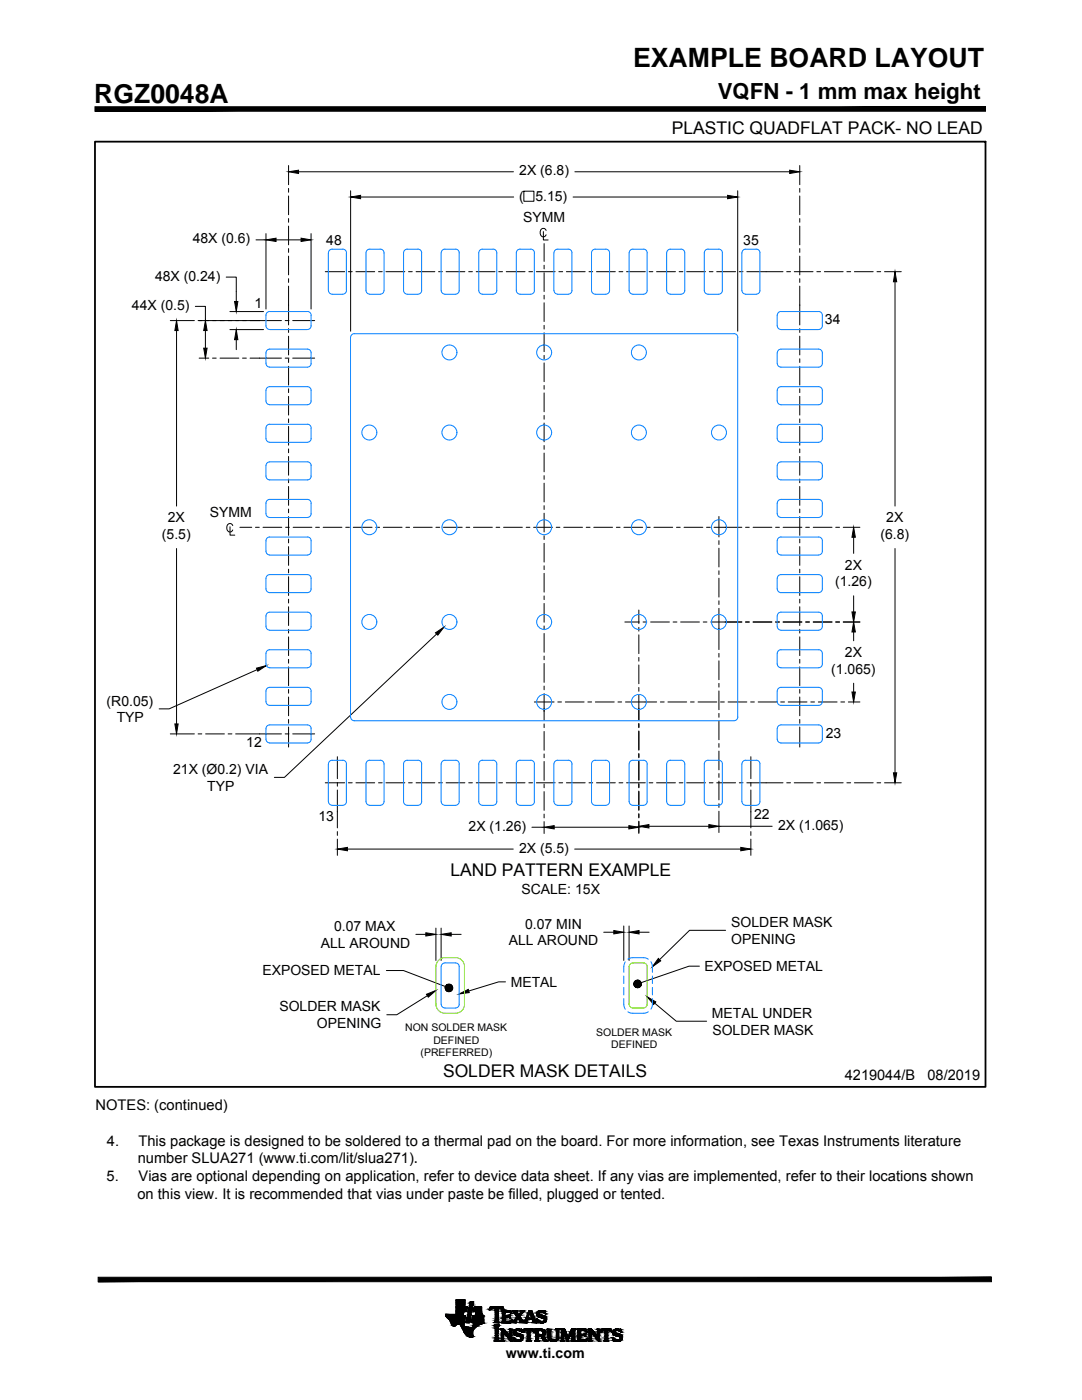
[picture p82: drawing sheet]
<svg xmlns="http://www.w3.org/2000/svg" width="216mm" height="279mm" viewBox="0 0 216 279" stroke-linecap="round" stroke-linejoin="round" font-family="sans-serif">
<defs><g id="words">
<g font-size="5.3">
<text x="126.3" y="13.3">EXAMPLE BOARD LAYOUT</text>
<text x="18.8" y="20.5">RGZ0048A</text>
</g>
<text font-size="4.4" x="143.2" y="19.8">VQFN - 1 mm max height</text>
<g font-size="3.5">
<text x="134" y="26.8">PLASTIC QUADFLAT PACK- NO LEAD</text>
<text x="89.9" y="174.8">LAND PATTERN EXAMPLE</text>
<text x="88.4" y="214.9">SOLDER MASK DETAILS</text>
</g>
<g font-size="2.9">
<text x="168.6" y="215.6">4219044/B</text>
<text x="185.1" y="215.6">08/2019</text>
<text x="19.1" y="221.6">NOTES: (continued)</text>
<text x="21.3" y="228.7">4.</text>
<text x="27.5" y="232.2">number SLUA271 (www.ti.com/lit/slua271).</text>
<text x="27.6" y="228.7">This package is designed to be soldered to a thermal pad on the board. For more information, see Texas Instruments literature</text>
<text x="21.3" y="235.7">5.</text>
<text x="27.4" y="239.3">on this view. It is recommended that vias under paste be filled, plugged or tented.</text>
<text x="27.7" y="235.7">Vias are optional depending on application, refer to device data sheet. If any vias are implemented, refer to their locations shown</text>
</g>
<g font-size="2.8">
<text x="103.6" y="35">2X (6.8)</text>
<text x="103.6" y="40">(</text>
<text x="106.8" y="40">5.15)</text>
<text x="104.4" y="44.3">SYMM</text>
<text x="38.4" y="48.6">48X (0.6)</text>
<text x="65.1" y="49">48</text>
<text x="148.3" y="48.8">35</text>
<text x="30.9" y="56">48X (0.24)</text>
<text x="26.3" y="61.9">44X (0.5)</text>
<text x="50.8" y="61.5">1</text>
<text x="164.6" y="64.7">34</text>
<text x="32.3" y="107.6">(5.5)</text>
<text x="33.5" y="104.3">2X</text>
<text x="41.9" y="103.2">SYMM</text>
<text x="175.7" y="107.6">(6.8)</text>
<text x="176.9" y="104.3">2X</text>
<text x="168.6" y="113.7">2X</text>
<text x="166.7" y="117">(1.26)</text>
<text x="168.6" y="131.1">2X</text>
<text x="165.9" y="134.5">(1.065)</text>
<text x="21.3" y="140.8">(R0.05)</text>
<text x="23.3" y="144.2">TYP</text>
<text x="49.1" y="149.1">12</text>
<text x="164.8" y="147.4">23</text>
<text x="34.6" y="154.5">21X (Ø0.2) VIA</text>
<text x="41.4" y="157.8">TYP</text>
<text x="63.5" y="163.9">13</text>
<text x="93.5" y="165.8">2X (1.26)</text>
<text x="150.5" y="163.5">22</text>
<text x="155.2" y="165.6">2X (1.065)</text>
<text x="103.6" y="170.2">2X (5.5)</text>
<text x="104" y="178.4">SCALE: 15X</text>
<text x="66.7" y="185.8">0.07 MAX</text>
<text x="104.8" y="185.3">0.07 MIN</text>
<text x="145.9" y="185">SOLDER MASK</text>
<text x="64" y="189.1">ALL AROUND</text>
<text x="101.5" y="188.7">ALL AROUND</text>
<text x="145.9" y="188.3">OPENING</text>
<text x="52.4" y="194.7">EXPOSED METAL</text>
<text x="101.9" y="196.9">METAL</text>
<text x="140.6" y="193.8">EXPOSED METAL</text>
<text x="55.7" y="201.8">SOLDER MASK</text>
<text x="142.1" y="203.1">METAL UNDER</text>
<text x="63.2" y="205.2">OPENING</text>
<text x="142.1" y="206.5">SOLDER MASK</text>
<text x="100.9" y="271.1">www.ti.com</text>
</g>
<g font-size="2.1">
<text x="80.8" y="205.8">NON SOLDER MASK</text>
<text x="86.5" y="208.3">DEFINED</text>
<text x="119" y="206.7">SOLDER MASK</text>
<text x="122" y="209.2">DEFINED</text>
<text x="83.9" y="210.8">(PREFERRED)</text>
</g>
</g></defs>
<g fill="#000" stroke="#000" stroke-width=".2">
<path d="M57.6 34.3l2-.3v.6zM70 39.3l2-.3v.7zM145.2 39l2 .3-2 .4zM157.6 34l2 .3-2 .3zM53.1 47.9l2-.4v.7zM60.1 47.5l2 .4-2 .3zM178.6 54.2l.3 2h-.6zM35.2 64l.3 2h-.6zM41 64l.3 2h-.7zM40.6 69.5h.7l-.3 2zM46.8 60.2h.7l-.4 2zM47.1 65.8l.4 2h-.7z"/>
<path d="M170.3 105.2l.4 2h-.7zM51.2 133.3l1.9-.5-1.7 1.2zM86.9 126.3l1.7-1.1-1.2 1.6zM170 122.1h.7l-.4 2zM170 138.1h.7l-.4 2zM170.3 124.1l.4 2h-.7zM34.9 144.5h.6l-.3 2zM178.3 154.2h.6l-.3 2zM67.3 169.5l2-.4v.7zM108.6 165.1l2-.3v.6zM125.5 164.8l2 .3-2 .3zM127.5 164.9l2-.3v.6z"/>
<path d="M141.4 164.6l2.1 .3-2.1 .3zM147.8 169.1l2 .4-2 .3zM85 186.2l2 .3-2 .3zM85.1 198.4l1.9-.7-1.5 1.3zM88 186.5l2-.3v.6zM91.6 198.4l1.8-.9 .2 .6zM122.5 185.7l2 .3-2 .4zM125.5 186l2-.3v.7zM131.4 191.3l.4 .5-1.6 1.1zM129.1 198.9l1.8 1.1-.5 .5zM90.5 264.6h.3zM93.9 266.8h.3z"/>
<path d="M94.2 264h2.3zM97.6 261.4h.1zM101.6 263h.2zM101.7 263l.1 .1zM102 262.1h.1zM102.1 263.4h.1zM102.4 266.9h.1zM103.2 265.2h.3zM103.4 267.7h.1zM104.1 265.9h.1zM104.3 265.9h.1zM104.4 265.8h.1z"/>
<path d="M104.8 263.5h.3zM107.1 263.3h.1zM107.4 262.8h1.5zM107.6 263.9h1.1zM107.8 262.9h1.2zM107.9 264h.4zM107.9 266.7h.6zM108.8 262.2h.1zM108.9 267.7h.2zM110.4 267.7h.1zM117.1 265.8h.1zM117.2 267.1h.1z"/>
<path d="M119.9 265.8h.1zM122.1 265.9h.1zM122.2 266.9h.1zM123.1 267.7h.4zM123 265.2h.3zM123.9 265.9h.1z"/>
<path d="M19 21.3v.9l177.6-.9zM19 22.2l177.6-.9v.9z"/>
<path d="M88.9 197.4v.2l.7-.4zM88.9 197.6l.7-.4-.5 .6zM89.6 197.2l-.5 .6 .2 .1z"/>
<path d="M89 196.7l-.1 .2 .7 .3zM88.9 196.9l.7 .3-.8-.1zM88.8 197.1l.1 .3 .7-.2z"/>
<path d="M89.6 197.2l-.3 .7h.2zM89.6 197.2l.2 .7h-.3zM89.6 197.2l.2 .7 .2-.1z"/>
<path d="M89.4 196.4l.2 .8v-.8zM89.2 196.5l.2-.1 .2 .8zM89.2 196.5l-.2 .2 .6 .5z"/>
<path d="M89.6 197.2l.4 .6 .2-.2zM89.6 197.2l.7 .2-.1 .2z"/>
<path d="M90.1 196.6l-.5 .6 .6-.4zM89.8 196.5l.3 .1-.5 .6zM89.6 196.4v.8l.2-.7z"/>
<path d="M89.6 197.2l.7 .2v-.2zM89.6 197.2l.7-.2v.2zM89.6 197.2l.7-.2-.1-.2z"/>
<path d="M126.5 196.6l.1 .2 .6-.4zM126.6 196.8l.6-.4-.4 .6zM127.2 196.4l-.4 .6 .2 .1z"/>
<path d="M126.5 196.1v.3h.7zM126.5 196.4h.7l-.7 .2z"/>
<path d="M126.8 195.8l.4 .6-.2-.7zM126.8 195.8l.4 .6-.6-.5zM126.6 195.9l-.1 .2 .7 .3z"/>
<path d="M127.2 196.4l-.2 .7h.2zM127.2 196.4l.3 .7h-.3zM127.2 196.4l.3 .7 .2-.1z"/>
<path d="M127.4 195.6l-.2 .8 .4-.7zM127.2 195.6h.2l-.2 .8zM127 195.7l.2 .7v-.8z"/>
<path d="M127.2 196.4l.5 .6 .1-.2zM127.2 196.4l.7 .2-.1 .2zM127.2 196.4l.7 .2 .1-.2z"/>
<path d="M127.2 196.4h.8l-.1-.3zM127.2 196.4l.6-.5 .1 .2zM127.6 195.7l-.4 .7 .6-.5z"/>
<path d="M19.6 254.9v.9l178.2-.9zM19.6 255.8l178.2-.9v.9z"/>
<path d="M91 259.4h1.8zM91 259.4h1.8z"/>
<path d="M91 259.4l1.8 .1zM91 259.4l1.8 .1z"/>
<path d="M91 259.5h1.8zM91 259.5h1.8z"/>
<path d="M91 259.5h1.8zM91 259.5h1.8z"/>
<path d="M91 259.5l1.8 .1v-.1zM91 259.5l1.8 .1h-1.8z"/>
<path d="M91 259.6l1.8 .1zM91 259.6l1.8 .1z"/>
<path d="M91 259.7l1.8 .2v-.2zM91 259.7l1.8 .2h-1.8zM91 259.9h1.8zM91 259.9h1.8z"/>
<path d="M91 259.9l1.8 .2v-.2zM91 259.9l1.8 .2h-1.8z"/>
<path d="M93.8 259.9h.7zM93.8 259.9h.7zM93.8 259.9h.7zM93.8 259.9h.7z"/>
<path d="M93.8 259.9l.6 .3 .1-.3zM93.8 259.9l.6 .3h-.7zM93.7 260.2h.7zM93.7 260.2h.7z"/>
<path d="M93.8 259.8h.7zM93.8 259.8l.7 .1zM93.8 259.9h.7zM93.8 259.9h.7z"/>
<path d="M89 262.6h3.9zM89 262.6h3.9z"/>
<path d="M90 264h2.7zM90 264h2.7z"/>
<path d="M90.5 264.6l.2 .1zM90.5 264.7h.2z"/>
<path d="M90.4 264.6h.5zM90.4 264.6h.4z"/>
<path d="M90.3 264.6h.6zM90.3 264.6h.6z"/>
<path d="M90.2 264.4h.8zM90.2 264.4h.8z"/>
<path d="M90.2 264.4l.7 .2 .1-.2zM90.2 264.4l.7 .2z"/>
<path d="M90.1 264.3l.9 .1 .2-.1zM90.1 264.3l.9 .1h-.8z"/>
<path d="M90.1 264.3h1.1zM90.1 264.3h1.1z"/>
<path d="M90.1 264.2h1.2zM90.1 264.2l1.1 .1z"/>
<path d="M90.1 264.2h1.4zM90.1 264.2h1.2z"/>
<path d="M88.9 262.6h3.5zM88.9 262.6h3.5z"/>
<path d="M88.9 262.5h3.5zM88.9 262.5h3.5z"/>
<path d="M88.9 262.5h3.5zM88.9 262.5l3.5 .1z"/>
<path d="M91 262.3h1.5zM91 262.3h1.5z"/>
<path d="M88.9 262.3l3.5 .2 .1-.2zM88.9 262.3l3.5 .2h-3.5z"/>
<path d="M91 262.2h1.5zM91 262.2h1.5z"/>
<path d="M91 262.2h1.5zM91 262.2h1.5z"/>
<path d="M91 262.2h1.5zM91 262.2l1.5 .1z"/>
<path d="M91 262.1l1.5 .1v-.1zM91 262.1l1.5 .1h-1.5z"/>
<path d="M91 261.9l1.5 .2v-.2zM91 261.9l1.5 .2h-1.5z"/>
<path d="M91 261.9h1.5zM91 261.9h1.5z"/>
<path d="M91 261.8h1.6zM91 261.8h1.6z"/>
<path d="M91 261.8l1.5 .1 .1-.1zM91 261.8l1.5 .1h-1.5z"/>
<path d="M91.8 264.4l.8 .1zM91.8 264.4l.8 .1z"/>
<path d="M91.5 264.2h1.1zM91.5 264.2h1.1z"/>
<path d="M91.5 264.2h1.1zM91.5 264.2h1.1z"/>
<path d="M91.6 264.2l1 .1v-.1zM91.6 264.2l1 .1z"/>
<path d="M91.8 264.3h.8zM91.8 264.3l.8 .1z"/>
<path d="M91.9 264.5l.7 .1zM91.9 264.5l.7 .1z"/>
<path d="M92 264.6l.7 .1-.1-.1zM92 264.6l.7 .1h-.7z"/>
<path d="M89.9 263.9h2.8zM89.9 263.9h2.8z"/>
<path d="M89.9 263.9l2.8 .1zM89.9 263.9l2.8 .1z"/>
<path d="M90 264l2.6 .2 .1-.2zM90 264l2.6 .2h-2.5z"/>
<path d="M89.9 263.8h2.8zM89.9 263.8l2.8 .1z"/>
<path d="M89.9 263.8h2.8zM89.9 263.8h2.8z"/>
<path d="M92 264.7h.7zM92 264.7h.7z"/>
<path d="M89.8 263.6l2.9 .1zM89.8 263.6l2.9 .1z"/>
<path d="M89.8 263.7h2.9zM89.8 263.7l2.9 .1z"/>
<path d="M92 264.7l.8 .1zM92 264.7l.8 .1z"/>
<path d="M89.7 263.5l3 .1v-.1zM89.7 263.5l3 .1h-2.9z"/>
<path d="M91 260.1h1.8zM91 260.1h1.8z"/>
<path d="M91 260.1l1.8 .2v-.2zM91 260.1l1.8 .2h-1.8z"/>
<path d="M91 260.3l1.8 .1zM91 260.3l1.8 .1z"/>
<path d="M91 260.4l1.8 .2v-.2zM91 260.4l1.8 .2h-1.8z"/>
<path d="M91 260.6l1.8 .2v-.2zM91 260.6l1.8 .2h-1.8z"/>
<path d="M91 260.8h1.8zM91 260.8h1.8z"/>
<path d="M91 260.8h1.8zM91 260.8h1.8z"/>
<path d="M89.5 263.3h3.3zM89.5 263.3h3.3z"/>
<path d="M89.6 263.3l3.1 .2 .1-.2zM89.6 263.3l3.1 .2h-3z"/>
<path d="M89.3 263l3.5 .1zM89.3 263l3.5 .1z"/>
<path d="M89.3 263.1l3.5 .2v-.2zM89.3 263.1l3.5 .2h-3.3z"/>
<path d="M92.1 264.8l.9 .1zM92.1 264.8l.9 .1z"/>
<path d="M89.1 262.8l3.8 .1zM89.1 262.8l3.8 .1z"/>
<path d="M89.1 262.9l3.7 .1 .1-.1zM89.1 262.9l3.7 .1h-3.5z"/>
<path d="M89 262.7h3.9zM89 262.7l3.9 .1z"/>
<path d="M89 262.6l3.9 .1zM89 262.6l3.9 .1z"/>
<path d="M89 262.7h3.9zM89 262.7h3.9z"/>
<path d="M92.1 264.9h1.1zM92.1 264.9h1.1z"/>
<path d="M91 261.7h2.1zM91 261.7l2.1 .1z"/>
<path d="M91 261.6l2.1 .1v-.1zM91 261.6l2.1 .1h-2.1z"/>
<path d="M91 261.5l2.1 .1v-.1zM91 261.5l2.1 .1h-2.1zM91 261.6h2.1zM91 261.6h2.1z"/>
<path d="M91 261.3h2.2zM91 261.3h2.2z"/>
<path d="M91 261.3l2.1 .2 .1-.2zM91 261.3l2.1 .2h-2.1z"/>
<path d="M92.1 264.9h1.5zM92.1 264.9h1.5z"/>
<path d="M91 261.1l2.2 .2v-.2zM91 261.1l2.2 .2h-2.2z"/>
<path d="M91 261l2.2 .1v-.1zM91 261l2.2 .1h-2.2z"/>
<path d="M91 260.8l2.3 .1zM91 260.8l2.3 .1z"/>
<path d="M91 260.9h2.3zM91 260.9h2.3z"/>
<path d="M91 260.9l2.2 .1 .1-.1zM91 260.9l2.2 .1h-2.2z"/>
<path d="M93 263.9l.7 .1zM93 263.9l.7 .1z"/>
<path d="M93 263.8l.7 .1v-.1zM93 263.8l.7 .1h-.7zM93 263.9h.7zM93 263.9h.7z"/>
<path d="M93 263.7l.7 .1 .1-.1zM93 263.7l.7 .1h-.7zM93 263.8h.7zM93 263.8h.7z"/>
<path d="M93.1 263.5l.7 .2v-.2zM93.1 263.5l.7 .2h-.8zM93 263.7h.8zM93 263.7h.8z"/>
<path d="M93.1 263.2l.7 .3v-.3zM93.1 263.2l.7 .3h-.7zM93.1 263.5h.7zM93.1 263.5h.7z"/>
<path d="M93.9 266.8h.2zM93.9 266.8h.2z"/>
<path d="M93.2 263l.6 .2 .1-.2zM93.2 263l.6 .2h-.7zM93.1 263.2h.7zM93.1 263.2h.7z"/>
<path d="M93.3 262.4l.6 .6 .1-.6zM93.3 262.4l.6 .6h-.7zM93.2 263h.7zM93.2 263h.7z"/>
<path d="M93.4 261.8l.6 .6 .1-.6zM93.4 261.8l.6 .6h-.7zM93.3 262.4h.7zM93.3 262.4h.7z"/>
<path d="M93.5 261.6l.6 .2 .1-.2zM93.5 261.6l.6 .2h-.7zM93.4 261.8h.7zM93.4 261.8h.7z"/>
<path d="M93.5 261.3l.7 .3v-.3zM93.5 261.3l.7 .3h-.7zM93.5 261.6h.7zM93.5 261.6h.7z"/>
<path d="M93.5 261.1l.7 .2 .1-.2zM93.5 261.1l.7 .2h-.7zM93.5 261.3h.7zM93.5 261.3h.7z"/>
<path d="M93.7 266.8h.6zM93.7 266.8h.5z"/>
<path d="M93.6 261l.7 .1v-.1zM93.6 261l.7 .1h-.8zM93.5 261.1h.8zM93.5 261.1h.8z"/>
<path d="M93.6 260.8l.7 .1zM93.6 260.8l.7 .1zM93.6 260.9h.7zM93.6 260.9h.7z"/>
<path d="M93.6 260.9h.7zM93.6 260.9l.7 .1zM93.6 261h.7zM93.6 261h.7z"/>
<path d="M92.6 265.8h1.7zM92.6 265.8h1.7z"/>
<path d="M92.6 265.8l1.7 .2v-.2zM92.6 265.8l1.7 .2h-1.6z"/>
<path d="M92.7 266l1.6 .1zM92.7 266l1.6 .1z"/>
<path d="M92.7 266.1l1.6 .1v-.1zM92.7 266.1l1.6 .1h-1.5zM92.8 266.2h1.5zM92.8 266.2h1.5z"/>
<path d="M92.8 266.2l1.5 .2v-.2zM92.8 266.2l1.5 .2h-1.3z"/>
<path d="M93.7 266.8h.6zM93.7 266.8h.6z"/>
<path d="M93 266.4h1.4zM93 266.4h1.4z"/>
<path d="M93.6 260.5h.8zM93.6 260.5h.8z"/>
<path d="M93 266.4l1.4 .1v-.1zM93 266.4l1.4 .1h-1.2z"/>
<path d="M93.7 260.4h.7zM93.7 260.4l.7 .1zM93.6 260.5h.8zM93.6 260.5h.8z"/>
<path d="M92.5 265.6l1.8 .2 .1-.2zM92.5 265.6l1.8 .2h-1.7z"/>
<path d="M93.2 266.5l1.2 .1zM93.2 266.5l1.2 .1z"/>
<path d="M93.2 266.6l1.3 .1zM93.2 266.6l1.3 .1z"/>
<path d="M93.7 260.2l.7 .2v-.2zM93.7 260.2l.7 .2h-.7zM93.7 260.4h.7zM93.7 260.4h.7z"/>
<path d="M93.5 266.8h.9zM93.5 266.8h1z"/>
<path d="M93.5 266.8h.9zM93.5 266.8h.8z"/>
<path d="M92.4 265.5l2 .1 .1-.1zM92.4 265.5l2 .1h-1.9z"/>
<path d="M93.4 266.7h1.1zM93.4 266.7h1.1z"/>
<path d="M93.5 266.7h1zM93.5 266.7l1 .1z"/>
<path d="M92.3 265.3l2.2 .2 .1-.2zM92.3 265.3l2.2 .2h-2.1z"/>
<path d="M92.3 265.3h2.3zM92.3 265.3h2.3z"/>
<path d="M92.2 265l2.4 .3 .2-.3zM92.2 265l2.4 .3h-2.3z"/>
<path d="M92.1 264.9l2.7 .1 .1-.1zM92.1 264.9l2.7 .1h-2.6zM92.2 265h2.6zM92.2 265h2.6z"/>
<path d="M94.4 264.9h.6zM94.4 264.9h.5zM94.3 264.9h.6zM94.3 264.9h.6z"/>
<path d="M94.4 264.8h.6zM94.4 264.8l.6 .1z"/>
<path d="M94.4 264.7h.7zM94.4 264.7l.6 .1z"/>
<path d="M94.4 264.7h.8zM94.4 264.7h.7z"/>
<path d="M94.4 264.5l.8 .2 .2-.2zM94.4 264.5l.8 .2h-.8z"/>
<path d="M94.4 264.4h1.2zM94.4 264.4l1 .1z"/>
<path d="M94.5 264.3h1.3zM94.5 264.3l1.1 .1z"/>
<path d="M94.5 264.2l1.3 .1 .3-.1zM94.5 264.2l1.3 .1h-1.3z"/>
<path d="M94.6 260.8l1.5 .1zM94.6 260.8l1.5 .1zM94.6 260.9h1.5zM94.6 260.9h1.5z"/>
<path d="M94.6 260.9l1.5 .1v-.1zM94.6 260.9l1.5 .1h-1.5zM94.6 261h1.5zM94.6 261h1.5z"/>
<path d="M94.6 261l1.5 .1v-.1zM94.6 261l1.5 .1h-1.5zM94.6 261.1h1.5zM94.6 261.1h1.5z"/>
<path d="M94.6 261.1l1.5 .2v-.2zM94.6 261.1l1.5 .2h-1.6zM94.5 261.3h1.6zM94.5 261.3h1.6z"/>
<path d="M94.5 261.3l1.6 .2v-.2zM94.5 261.3l1.6 .2h-1.6zM94.5 261.5h1.6zM94.5 261.5h1.6z"/>
<path d="M94.5 261.5l1.6 .1v-.1zM94.5 261.5l1.6 .1h-1.6zM94.5 261.6h1.6zM94.5 261.6h1.6z"/>
<path d="M94.5 261.6l1.6 .1v-.1zM94.5 261.6l1.6 .1h-1.6zM94.5 261.7h1.6zM94.5 261.7h1.6z"/>
<path d="M94.5 261.7l1.6 .1zM94.5 261.7l1.6 .1zM94.4 261.8h1.7zM94.4 261.8h1.7z"/>
<path d="M95 261.8h1.1zM95 261.8h1.1z"/>
<path d="M95 261.8l1.1 .1zM95 261.8l1.1 .1z"/>
<path d="M94.9 261.9h1.2zM94.9 261.9h1.2z"/>
<path d="M94.9 261.9l1.2 .2v-.2zM94.9 261.9l1.2 .2h-1.2z"/>
<path d="M94.9 262.1l1.3 .1-.1-.1zM94.9 262.1l1.3 .1h-1.3z"/>
<path d="M94.5 264.2h1.7zM94.5 264.2h1.6z"/>
<path d="M94.9 262.2l1.4 .1-.1-.1zM94.9 262.2l1.4 .1h-1.4z"/>
<path d="M94.9 262.3l1.5 .2-.1-.2zM94.9 262.3l1.5 .2h-1.6z"/>
<path d="M94.5 264.2h1.8zM94.5 264.2h1.7z"/>
<path d="M94.8 262.5h1.6zM94.8 262.5h1.6z"/>
<path d="M94.8 262.5l1.7 .1zM94.8 262.5l1.7 .1z"/>
<path d="M94.8 262.6h1.7zM94.8 262.6h1.7z"/>
<path d="M94.5 264.1h2zM94.5 264.1l1.8 .1z"/>
<path d="M94.8 262.6h1.7zM94.8 262.6h1.7zM94.8 262.6h1.7zM94.8 262.6h1.7z"/>
<path d="M94.8 262.6h1.7zM94.8 262.6h1.7z"/>
<path d="M94.3 262.6h2.2zM94.3 262.6h2.2z"/>
<path d="M94.3 262.6l2.2 .1zM94.3 262.6l2.2 .1z"/>
<path d="M94.3 262.7h2.2zM94.3 262.7h2.2z"/>
<path d="M94.3 262.7l2.2 .1zM94.3 262.7l2.2 .1zM94.2 262.8h2.3zM94.2 262.8h2.3z"/>
<path d="M94.2 262.8l2.3 .1v-.1zM94.2 262.8l2.3 .1h-2.3z"/>
<path d="M94.2 262.9l2.3 .1zM94.2 262.9l2.3 .1z"/>
<path d="M94.2 263l2.3 .3v-.3zM94.2 263l2.3 .3h-2.4z"/>
<path d="M94.1 263.3h2.4zM94.1 263.3h2.4z"/>
<path d="M94.1 263.3l2.4 .1zM94.1 263.4h2.4z"/>
<path d="M94.1 263.4l2.4 .1v-.1zM94.1 263.4l2.4 .1h-2.4z"/>
<path d="M94.1 263.5h2.4zM94.1 263.5h2.4z"/>
<path d="M94.1 263.5l2.4 .1zM94.1 263.5l2.4 .1z"/>
<path d="M94.1 263.6l2.4 .1v-.1zM94.1 263.6l2.4 .1h-2.4z"/>
<path d="M94.1 263.7l2.4 .1zM94.1 263.7l2.4 .1z"/>
<path d="M94.1 263.8h2.4zM94.1 263.8h2.4z"/>
<path d="M94.1 263.8l2.4 .1zM94.1 263.8l2.4 .1z"/>
<path d="M94.1 263.9h2.4zM94.1 263.9h2.4z"/>
<path d="M94.1 263.9l2.4 .1zM94.1 263.9l2.4 .1zM94.2 264h2.3z"/>
<path d="M94.3 264h2.2zM94.3 264h2.2z"/>
<path d="M94.5 264h2zM94.5 264h2zM94.5 264h2zM94.5 264h2z"/>
<path d="M94.5 264h2zM94.5 264h2z"/>
<path d="M94.5 264h2zM94.5 264h2z"/>
<path d="M94.5 264l2 .1zM94.5 264l2 .1zM94.5 264.1h2zM94.5 264.1h2zM94.5 264.1h2zM94.5 264.1h2z"/>
<path d="M94.5 264.1h2zM94.5 264.1h2z"/>
<path d="M97.6 261.4h.2zM97.6 261.4h.1z"/>
<path d="M97.7 261.3h.1zM97.7 261.3l.1 .1z"/>
<path d="M97.7 261.3h.2zM97.7 261.3h.1z"/>
<path d="M97.7 261.2h.3zM97.7 261.2l.2 .1z"/>
<path d="M97.7 261.2h.4zM97.7 261.2h.3z"/>
<path d="M97.7 261.2h.6zM97.7 261.2h.7z"/>
<path d="M97.7 261.2h.6zM97.7 261.2h.4z"/>
<path d="M97.7 261.2h.7zM97.7 261.2h.9z"/>
<path d="M98.6 264.5h1.1zM98.6 264.5h1.1zM98.6 264.5h1.1zM98.6 264.5h1.1zM98.6 264.5h1.1zM98.6 264.5h1.1zM98.6 264.5h1.1zM98.6 264.5h1.1zM98.6 264.5h1.1zM98.6 264.5h1.1zM98.6 264.5h1.1zM98.6 264.5h1.1zM98.6 264.5h1.1zM98.6 264.5h1.1zM98.6 264.5h1.1zM98.6 264.5h1.1z"/>
<path d="M98.6 263.9h1zM98.6 263.9h1z"/>
<path d="M98.7 263.9h.9zM98.7 263.9h.9z"/>
<path d="M98.7 263.8h.8zM98.7 263.8h.8z"/>
<path d="M98.8 261.4h.6zM98.8 261.4h.6z"/>
<path d="M98.8 265.3h.6zM98.8 265.3h.6z"/>
<path d="M98.8 261.3l.6 .1zM98.8 261.3l.6 .1zM98.8 261.4h.6zM98.8 261.4h.6z"/>
<path d="M98.8 261.4h.6zM98.8 261.4h.6z"/>
<path d="M98.8 261.4l.6 .1v-.1zM98.8 261.4l.6 .1h-.6zM98.8 261.5h.6zM98.8 261.5h.6z"/>
<path d="M98.8 261.5l.6 .2v-.2zM98.8 261.5l.6 .2h-.6zM98.8 261.7h.6zM98.8 261.7h.6z"/>
<path d="M98.8 261.7l.6 .4v-.4zM98.8 261.7l.6 .4h-.6zM98.8 262.1h.6zM98.8 262.1h.6z"/>
<path d="M98.8 262.1l.6 .4v-.4zM98.8 262.1l.6 .4h-.6zM98.8 262.5h.6zM98.8 262.5h.6z"/>
<path d="M98.8 262.5l.6 .4v-.4zM98.8 262.5l.6 .4h-.6zM98.8 262.9h.6zM98.8 262.9h.6z"/>
<path d="M98.8 262.9l.6 .3v-.3zM98.8 262.9l.6 .3h-.6zM98.8 263.2h.6zM98.8 263.2h.6z"/>
<path d="M98.8 263.2l.6 .2v-.2zM98.8 263.2l.6 .2h-.6zM98.8 263.4h.6zM98.8 263.4h.6z"/>
<path d="M98.8 263.4l.6 .1v-.1zM98.8 263.4l.6 .1h-.6zM98.8 263.5h.6zM98.8 263.5h.6z"/>
<path d="M98.8 263.5l.6 .1zM98.8 263.5l.6 .1zM98.8 263.6h.6zM98.8 263.6h.6z"/>
<path d="M98.8 263.6h.6zM98.8 263.6h.6z"/>
<path d="M98.8 263.6l.6 .2v-.2zM98.8 263.6l.6 .2h-.6z"/>
<path d="M98.8 264.9h.6zM98.8 264.9h.6zM98.8 264.9h.6zM98.8 264.9h.6z"/>
<path d="M98.8 264.9l.6 .1zM98.8 264.9l.6 .1zM98.8 265h.6zM98.8 265h.6z"/>
<path d="M98.8 265l.6 .1v-.1zM98.8 265l.6 .1h-.6zM98.8 265.1h.6zM98.8 265.1h.6z"/>
<path d="M98.8 265.1l.6 .2v-.2zM98.8 265.1l.6 .2h-.6z"/>
<path d="M98.8 265.3l.6 .4v-.4zM98.8 265.3l.6 .4h-.6zM98.8 265.7h.6zM98.8 265.7h.6z"/>
<path d="M98.8 265.7l.6 .4v-.4zM98.8 265.7l.6 .4h-.6zM98.8 266.1h.6zM98.8 266.1h.6z"/>
<path d="M98.8 266.1l.6 .4v-.4zM98.8 266.1l.6 .4h-.6zM98.8 266.5h.6zM98.8 266.5h.6z"/>
<path d="M98.8 266.5l.6 .4v-.4zM98.8 266.5l.6 .4h-.6zM98.8 266.9h.6zM98.8 266.9h.6z"/>
<path d="M98.8 266.9l.6 .2v-.2zM98.8 266.9l.6 .2h-.6zM98.8 267.1h.6zM98.8 267.1h.6z"/>
<path d="M98.8 267.1l.6 .1v-.1zM98.8 267.1l.6 .1h-.6zM98.8 267.2h.6zM98.8 267.2h.6z"/>
<path d="M98.8 267.2h.6zM98.8 267.2h.6zM98.8 267.2h.6zM98.8 267.2h.6z"/>
<path d="M98.8 267.2l.6 .1zM98.8 267.2l.6 .1z"/>
<path d="M98.8 267.3l.6 .1v-.1zM98.8 267.3l.6 .1h-.6z"/>
<path d="M98.8 261.3h.6zM98.8 261.3h.6z"/>
<path d="M98.8 263.8h.7zM98.8 263.8h.7h-.8z"/>
<path d="M98.8 264.8h.6zM98.8 264.8h.6z"/>
<path d="M98.8 264.8l.6 .1v-.1zM98.8 264.8l.6 .1h-.6z"/>
<path d="M98.8 267.4l.7 .1zM98.8 267.4l.7 .1h-.8z"/>
<path d="M98.8 261.2h.6zM98.8 261.2l.6 .1z"/>
<path d="M98.8 264.7h.6zM98.8 264.7l.6 .1z"/>
<path d="M98.7 263.8l.9 .1zM98.7 263.9h.9z"/>
<path d="M98.7 267.5l.9 .1zM98.7 267.6h.9z"/>
<path d="M98.7 264.7h.8zM98.7 264.7h.7z"/>
<path d="M98.7 261.2h.8zM98.7 261.2h.7z"/>
<path d="M98.7 264.6h.8zM98.7 264.6l.8 .1z"/>
<path d="M98.7 263.9h.9zM98.6 263.9h1z"/>
<path d="M98.7 264.6h.9zM98.7 264.6h.8z"/>
<path d="M98.7 267.6h1zM98.6 267.6h1.1z"/>
<path d="M98.6 261.2h1zM98.6 261.2h.9z"/>
<path d="M98.6 263.9l1 .1zM98.6 263.9l1 .1z"/>
<path d="M98.6 264.5l1.1 .1zM98.6 264.5l1.1 .1zM98.6 264.6h1.1zM98.6 264.6h1.1z"/>
<path d="M98.6 264.6h1.1zM98.6 264.6h1z"/>
<path d="M98.6 267.6l1.1 .1zM98.6 267.6l1.1 .1z"/>
<path d="M100.1 267.3h.3zM100.1 267.3h.3z"/>
<path d="M100.3 262h.5zM100.3 262h.5z"/>
<path d="M97.8 260.8l2.6 .1zM97.8 260.8l2.6 .1zM97.8 260.9h2.6zM97.8 260.9h2.6z"/>
<path d="M97.8 260.9h2.6zM97.8 260.9h2.6zM97.8 260.9h2.6zM97.8 260.9h2.6z"/>
<path d="M97.8 260.9l2.7 .2-.1-.2zM97.8 260.9l2.7 .2h-2.8z"/>
<path d="M100.1 265.9h.3zM100.1 265.9h.3z"/>
<path d="M100.1 265.9h.3zM100.1 265.9h.3z"/>
<path d="M100.1 265.9l.3 .2v-.2zM100.1 265.9l.3 .2h-.3z"/>
<path d="M100.1 266.1l.3 .1zM100.1 266.1l.3 .1z"/>
<path d="M100.1 266.2l.3 .1v-.1zM100.1 266.2l.3 .1h-.3z"/>
<path d="M100.1 266.3l.3 .2v-.2zM100.1 266.3l.3 .2h-.3z"/>
<path d="M100.1 266.5l.3 .1v-.1zM100.1 266.5l.3 .1h-.3z"/>
<path d="M100.1 266.6l.3 .2v-.2zM100.1 266.6l.3 .2h-.3z"/>
<path d="M100.1 266.8l.3 .1v-.1zM100.1 266.8l.3 .1h-.3z"/>
<path d="M100.1 266.9l.3 .1zM100.1 266.9l.3 .1z"/>
<path d="M100.1 267l.3 .1zM100.1 267l.3 .1z"/>
<path d="M100.1 267.1h.3zM100.1 267.1h.3z"/>
<path d="M100.1 267.1l.3 .1zM100.1 267.1l.3 .1z"/>
<path d="M100.1 267.2h.3zM100.1 267.2h.3z"/>
<path d="M100.1 267.2l.3 .1zM100.1 267.2l.3 .1z"/>
<path d="M100.1 267.3l.3 .1v-.1zM100.1 267.3l.3 .1h-.3z"/>
<path d="M100.1 265.9h.3zM100.1 265.9h.3z"/>
<path d="M100.1 267.4l.4 .1zM100.1 267.4l.4 .1z"/>
<path d="M100 267.5h.5zM100 267.5h.5z"/>
<path d="M97.7 261.1l2.8 .1zM97.7 261.1l2.8 .1z"/>
<path d="M99.6 261.2h.9zM99.6 261.2h.9z"/>
<path d="M99.8 261.2h.7zM99.8 261.2h.7z"/>
<path d="M99.9 261.2h.6zM99.9 261.2h.6z"/>
<path d="M100.5 266h.7zM100.5 266h.7z"/>
<path d="M100 267.5h.5zM100 267.5h.5z"/>
<path d="M100.2 261.2l.3 .1zM100.2 261.2l.3 .1z"/>
<path d="M100 267.5l.6 .1zM100 267.6h.6z"/>
<path d="M100.4 261.3h.1zM100.4 261.3h.1z"/>
<path d="M100.4 261.3l.1 .1zM100.4 261.3l.1 .1z"/>
<path d="M100.4 261.4h.2zM100.4 261.4h.2z"/>
<path d="M99.9 265.3h.7zM99.9 265.3h.7z"/>
<path d="M100.5 261.4h.1zM100.5 261.4h.1z"/>
<path d="M99.9 265.3h.7zM99.9 265.3h.7z"/>
<path d="M100 267.6h.7zM99.9 267.6h.8z"/>
<path d="M99.9 265.3h.7zM99.9 265.3h.7z"/>
<path d="M99.9 265.3l.8 .1zM99.9 265.3l.8 .1z"/>
<path d="M99.9 267.6l.8 .1zM99.9 267.6l.8 .1z"/>
<path d="M99.9 265.4h.8zM99.9 265.4h.8z"/>
<path d="M99.9 265.4h.8zM99.9 265.4h.8z"/>
<path d="M100 265.4l.7 .1zM100 265.4l.7 .1z"/>
<path d="M100 265.5h.8zM100 265.5h.8z"/>
<path d="M100.3 262h.5zM100.3 262h.5z"/>
<path d="M100.3 262l.5 .1zM100.3 262l.5 .1z"/>
<path d="M100.3 262.1h.5zM100.3 262.1h.5z"/>
<path d="M100.3 262.1l.5 .1zM100.3 262.1l.5 .1z"/>
<path d="M100.3 262.2h.5zM100.3 262.2h.5z"/>
<path d="M100.3 262.2l.5 .3v-.3zM100.3 262.2l.5 .3h-.5z"/>
<path d="M100.3 262.5h.5zM100.3 262.5h.5z"/>
<path d="M100.3 262.5l.5 .1zM100.3 262.5l.5 .1z"/>
<path d="M100.3 262.9h.5zM100.3 262.9h.5z"/>
<path d="M100.3 262.9l.5 .1v-.1zM100.3 262.9l.5 .1h-.5z"/>
<path d="M100.3 263l.5 .1zM100.3 263l.5 .1z"/>
<path d="M100.3 263.1l.5 .1v-.1zM100.3 263.1l.5 .1h-.5z"/>
<path d="M100.3 263.2l.5 .1v-.1zM100.3 263.2l.5 .1h-.5z"/>
<path d="M100.3 263.3l.5 .1zM100.3 263.3l.5 .1z"/>
<path d="M100.3 263.4l.5 .1zM100.3 263.4l.5 .1z"/>
<path d="M100.3 263.5h.5zM100.3 263.5h.5z"/>
<path d="M100.3 263.5h.5zM100.3 263.5h.5z"/>
<path d="M100.3 262h.5zM100.3 262h.5z"/>
<path d="M100.3 262h.5zM100.3 262h.5z"/>
<path d="M100.3 262h.5zM100.3 262h.5z"/>
<path d="M100.3 262.6h.5zM100.3 262.6h.5z"/>
<path d="M100.3 262.9h.5zM100.3 262.9h.5z"/>
<path d="M100.3 263.5l.5 .1zM100.3 263.5l.5 .1z"/>
<path d="M100.3 263.6h.5zM100.3 263.6h.5z"/>
<path d="M100.3 263.6h.5zM100.3 263.6h.5z"/>
<path d="M100.3 263.6l.5 .1zM100.3 263.6l.5 .1z"/>
<path d="M100.1 265.5l.8 .2-.1-.2zM100.1 265.5l.8 .2h-.8z"/>
<path d="M100.3 261.9h.5zM100.3 261.9l.5 .1z"/>
<path d="M100.3 263.7h.5zM100.3 263.7h.5z"/>
<path d="M100.3 263.7h.6zM100.2 263.7h.7z"/>
<path d="M100.3 261.9h.6zM100.3 261.9h.5z"/>
<path d="M100.1 265.7h.8zM100.1 265.7h.8z"/>
<path d="M100.1 265.7h.8zM100.1 265.7h.8z"/>
<path d="M100.1 265.7h.9zM100.1 265.7h.9z"/>
<path d="M100.2 261.9h.8zM100.2 261.9h.7z"/>
<path d="M100.2 263.7h.8zM100.2 263.7h.8z"/>
<path d="M100.1 265.7l.9 .1zM100.1 265.7l.9 .1z"/>
<path d="M100.1 265.8l1 .1zM100.1 265.8l1 .1z"/>
<path d="M100.4 265.9h.7zM100.4 265.9h.7z"/>
<path d="M100.4 265.9l.8 .1zM100.4 265.9l.8 .1z"/>
<path d="M100.5 266h.7zM100.5 266h.7z"/>
<path d="M100.5 266l.9 .2-.2-.2zM100.5 266l.9 .2h-.7z"/>
<path d="M100.7 266.2h.7zM100.7 266.2h.7z"/>
<path d="M100.7 266.2l.8 .1zM100.7 266.2l.8 .1z"/>
<path d="M101.4 262.6h.4zM101.4 262.6h.4zM101.4 262.6h.4z"/>
<path d="M100.8 266.3l.8 .1-.1-.1zM100.8 266.3l.8 .1h-.7z"/>
<path d="M101.6 265.3h.7zM101.6 265.3h.7z"/>
<path d="M100.9 266.4h.7zM100.9 266.4h.7z"/>
<path d="M100.9 266.4l.7 .1zM100.9 266.4l.7 .1z"/>
<path d="M101 266.5l.7 .1zM101 266.5l.7 .1z"/>
<path d="M101 266.6h.8zM101 266.6h.8z"/>
<path d="M101.8 265.7h.3zM101.8 265.7h.3z"/>
<path d="M101.1 266.6h.7zM101.1 266.6h.7z"/>
<path d="M101.7 262.4l.1 .1zM101.7 262.4l.1 .1z"/>
<path d="M101.6 262.5h.2zM101.6 262.5h.2z"/>
<path d="M101.6 262.5l.2 .1zM101.6 262.5l.2 .1z"/>
<path d="M101.6 262.6h.2zM101.5 262.6h.3z"/>
<path d="M101.5 262.6h.3zM101.4 262.6h.4zM101.4 262.6h.4z"/>
<path d="M100.3 262.6l1.5 .1v-.1zM100.3 262.6l1.5 .1h-1.5z"/>
<path d="M100.3 262.7l1.5 .1zM100.3 262.7l1.5 .1z"/>
<path d="M100.3 262.8l1.5 .1zM100.3 262.8l1.5 .1z"/>
<path d="M101.4 262.9h.4zM101.4 262.9h.4z"/>
<path d="M101.5 262.9h.3zM101.5 262.9h.3z"/>
<path d="M101.6 262.9l.2 .1zM101.6 262.9l.2 .1zM101.6 263h.2z"/>
<path d="M101.7 263h.1zM101.7 263h.1z"/>
<path d="M100 261.6h1.9zM100 261.6h1.9z"/>
<path d="M100 261.6l1.9 .1zM100 261.6l1.9 .1z"/>
<path d="M100 261.7h1.9zM100 261.7h1.9z"/>
<path d="M100.1 261.7h1.9zM100.1 261.7h1.9z"/>
<path d="M101.9 267.6h.2zM101.9 267.6h.2z"/>
<path d="M100.2 261.7l1.8 .1zM100.2 261.7l1.8 .1z"/>
<path d="M100.2 261.8h1.8zM100.2 261.8h1.8z"/>
<path d="M100.2 261.8h1.8zM100.2 261.8h1.8z"/>
<path d="M100.2 261.8l1.8 .1zM100.2 261.8l1.8 .1z"/>
<path d="M101.4 261.9h.6zM101.4 261.9h.6z"/>
<path d="M101.6 261.9l.5 .1zM101.6 261.9l.5 .1z"/>
<path d="M100 264h2zM100 264h2z"/>
<path d="M100.1 263.9h1.9zM100 263.9h2z"/>
<path d="M100 263.9h2zM100 263.9h2z"/>
<path d="M100 263.9h2zM100 263.9l2 .1z"/>
<path d="M101.8 262h.3zM101.8 262h.3z"/>
<path d="M100.2 263.8h1.9zM100.1 263.9h1.9z"/>
<path d="M101.9 262l.2 .1zM101.9 262l.2 .1z"/>
<path d="M102 262.1h.1zM102 262.1h.1zM102 262.1h.1zM102 262.1h.1z"/>
<path d="M100.2 263.7h1.9zM100.2 263.7h1.9z"/>
<path d="M100.2 263.7l1.9 .1zM100.2 263.7l1.9 .1z"/>
<path d="M100.2 263.8h1.9zM100.2 263.8h1.9z"/>
<path d="M101.8 265.6l.3 .1zM101.8 265.6l.3 .1z"/>
<path d="M101.8 265.7h.3zM101.8 265.7h.3z"/>
<path d="M101.8 265.7h.3zM101.8 265.7h.3z"/>
<path d="M101.8 265.7h.3zM101.8 265.7h.3z"/>
<path d="M101.8 265.7l.3 .1zM101.8 265.7l.3 .1z"/>
<path d="M101.8 265.8h.3zM101.8 265.8h.3z"/>
<path d="M101.8 265.8l.3 .1zM101.8 265.8l.3 .1z"/>
<path d="M101.8 265.9l.3 .1zM101.8 265.9l.3 .1z"/>
<path d="M101.8 266l.3 .1v-.1zM101.8 266l.3 .1h-.3z"/>
<path d="M101.8 266.1l.3 .2v-.2zM101.8 266.1l.3 .2h-.3z"/>
<path d="M101.8 266.3h.3zM101.8 266.3h.3z"/>
<path d="M101.8 266.3l.3 .2v-.2zM101.8 266.3l.3 .2h-.3z"/>
<path d="M101.8 266.5l.3 .1v-.1zM101.8 266.5l.3 .1h-.3z"/>
<path d="M101.8 266.6h.3zM101.8 266.6h.3z"/>
<path d="M101.1 266.6l1 .1zM101.1 266.6l1 .1z"/>
<path d="M101.1 266.7l1 .1v-.1zM101.1 266.7l1 .1z"/>
<path d="M101.2 266.8l.9 .3v-.3zM101.2 266.8l.9 .3h-.6z"/>
<path d="M101.5 267.1h.6zM101.5 267.1h.6z"/>
<path d="M101.5 267.1l.6 .2v-.2zM101.5 267.1l.6 .2h-.5z"/>
<path d="M101.6 267.3l.5 .1v-.1zM101.6 267.3l.5 .1z"/>
<path d="M101.7 267.4h.4zM101.7 267.4h.4z"/>
<path d="M101.8 267.4l.3 .1v-.1zM101.8 267.4l.3 .1z"/>
<path d="M101.9 267.5h.2zM101.9 267.5h.2z"/>
<path d="M101.9 267.5l.2 .1zM101.9 267.5l.2 .1z"/>
<path d="M101.9 267.6l.2 .1zM101.9 267.6l.2 .1z"/>
<path d="M101.7 263.7h.4zM101.5 263.7h.6z"/>
<path d="M101.8 265.5l.3 .1zM101.8 265.5l.3 .1z"/>
<path d="M101.8 265.6h.3zM101.8 265.6h.3z"/>
<path d="M101.8 263.6h.3zM101.7 263.7h.4z"/>
<path d="M101.8 265.5h.3zM101.8 265.5h.3z"/>
<path d="M101.8 265.5h.3zM101.8 265.5h.3z"/>
<path d="M102.2 263.9h.9zM102.2 263.9h.9z"/>
<path d="M102 263.5h.2zM102 263.5h.2z"/>
<path d="M102 263.5l.1 .1 .1-.1zM101.8 263.6l.2-.1 .1 .1z"/>
<path d="M101.7 265.4h.5zM101.7 265.4l.4 .1z"/>
<path d="M102.1 263.5h.1zM102.1 263.5h.1z"/>
<path d="M101.7 265.4h.5zM101.7 265.4h.5z"/>
<path d="M101.7 265.4h.5zM101.7 265.4h.5z"/>
<path d="M102.3 261.7h.9zM102.3 261.7h.9z"/>
<path d="M101.6 265.3h.7zM101.6 265.3h.7z"/>
<path d="M101.6 265.3h.7zM101.6 265.3h.7z"/>
<path d="M101.6 265.3h.7zM101.6 265.3l.6 .1z"/>
<path d="M102.5 265.9h.4zM102.5 265.9h.4z"/>
<path d="M102.5 266.1h.6zM102.5 266.1h.6z"/>
<path d="M102.5 266.1h.7zM102.5 266.1h.7z"/>
<path d="M102.4 266.9l.1 .1zM102.4 266.9l.1 .1z"/>
<path d="M102.4 267l.2 .1zM102.4 267l.2 .1z"/>
<path d="M102.6 267.6h.2zM102.6 267.6h.2z"/>
<path d="M102.4 267.1h.2zM102.4 267.1h.2z"/>
<path d="M102.4 267.1l.5 .2zM102.4 267.1l.5 .2h-.4z"/>
<path d="M102.7 266.4h1.5zM102.7 266.4h1.5z"/>
<path d="M102.6 267.6h.1zM102.6 267.6h.1z"/>
<path d="M102.6 267.6h.1zM102.6 267.6l.1 .1z"/>
<path d="M102.8 265.4h1.1zM102.8 265.4h1.1z"/>
<path d="M102.6 267.6h.2zM102.6 267.6h.1z"/>
<path d="M102.5 267.3h.5zM102.5 267.3h.5z"/>
<path d="M102.5 263.8h.4zM102.4 263.8h.5z"/>
<path d="M102.4 263.8h.5zM102.4 263.8h.5z"/>
<path d="M102.4 263.8l.5 .1zM102.3 263.9h.6z"/>
<path d="M102.5 265.8l.4 .1zM102.5 265.8l.4 .1h-.4z"/>
<path d="M102.9 267.6h1.1zM102.9 267.6h1.1z"/>
<path d="M102.5 263.7h.4zM102.5 263.7l.4 .1h-.4zM102.5 263.8h.4zM102.5 263.8h.4z"/>
<path d="M102.3 263.9h.7zM102.2 263.9h.8z"/>
<path d="M102.5 265.7l.4 .1zM102.5 265.7l.4 .1z"/>
<path d="M102.5 265.8h.4zM102.5 265.8h.4z"/>
<path d="M102.5 265.9l.5 .1zM102.5 265.9l.5 .1z"/>
<path d="M102.6 263.6h.3zM102.6 263.6h.4z"/>
<path d="M102.6 263.6h.3zM102.6 263.6h.3z"/>
<path d="M102.6 263.6h.3zM102.6 263.6l.3 .1z"/>
<path d="M102.6 263.6h.4zM102.6 263.6h.4z"/>
<path d="M102.5 266l.6 .1zM102.5 266l.6 .1z"/>
<path d="M102.6 263.6h.4zM102.6 263.6h.4z"/>
<path d="M102.2 263.9h.9zM102.2 263.9h.9z"/>
<path d="M102.5 265.6h.5zM102.5 265.6l.4 .1z"/>
<path d="M102.5 267.3l.6 .1zM102.5 267.3l.6 .1z"/>
<path d="M103 263h.3zM103 263h.3z"/>
<path d="M102.6 263.5h.4zM102.6 263.5l.4 .1z"/>
<path d="M102.5 265.6h.5zM102.5 265.6h.5z"/>
<path d="M102.7 263.5h.3zM102.6 263.5h.4z"/>
<path d="M102.7 263.5h.3zM102.7 263.5h.3z"/>
<path d="M102.2 263.9l.9 .1zM102.2 263.9l.9 .1z"/>
<path d="M102.5 266.1h.7zM102.5 266.1h.7z"/>
<path d="M103.1 262.7h.6zM103.1 262.7h.6z"/>
<path d="M102.8 263.3l.2 .2 .1-.2zM102.8 263.3l.2 .2h-.3z"/>
<path d="M102.5 267.4h.8zM102.5 267.4h.8z"/>
<path d="M102.8 263.3h.3zM102.8 263.3h.3z"/>
<path d="M102.4 261.7h.8zM102.4 261.7h.8z"/>
<path d="M102.4 261.7l.8 .1zM102.4 261.7l.8 .1z"/>
<path d="M102.5 261.8h.7zM102.5 261.8h.7z"/>
<path d="M102.5 261.8l.7 .1zM102.5 261.8l.7 .1z"/>
<path d="M102.6 265.5h.6zM102.6 265.5h.6z"/>
<path d="M102.6 265.5h.6zM102.6 265.5l.4 .1z"/>
<path d="M102.5 261.9h.7zM102.5 261.9h.7z"/>
<path d="M102.6 261.9l.6 .1zM102.6 261.9l.6 .1z"/>
<path d="M102.6 262h.6zM102.6 262h.6zM102.6 262h.6zM102.6 262h.6z"/>
<path d="M102.3 261.7h.9zM102.3 261.7h.9z"/>
<path d="M102.6 262h.6zM102.6 262h.6z"/>
<path d="M102.6 262h.6zM102.6 262h.6z"/>
<path d="M102.6 262l.7 .1zM102.6 262l.7 .1z"/>
<path d="M102.9 263.2l.2 .1 .1-.1zM102.9 263.2l.2 .1h-.3z"/>
<path d="M102.5 266.1h.8zM102.5 266.1h.8z"/>
<path d="M102.9 263.1h.4zM102.9 263.1l.3 .1z"/>
<path d="M102.5 267.4h.9zM102.5 267.4h.9z"/>
<path d="M102.6 262.1h.7zM102.6 262.1h.7z"/>
<path d="M102.9 263.1h.4zM102.9 263.1h.4z"/>
<path d="M102.5 266.1l.9 .1zM102.5 266.1l.9 .1z"/>
<path d="M102.2 261.6l1.1 .1zM102.2 261.6l1.1 .1z"/>
<path d="M102.2 261.7h1.1zM102.2 261.7h1z"/>
<path d="M102.7 262.1l.7 .1zM102.7 262.1l.7 .1z"/>
<path d="M103 263h.3zM103 263h.3z"/>
<path d="M103 263h.3zM103 263l.3 .1z"/>
<path d="M102.6 265.5h.7zM102.6 265.5h.6z"/>
<path d="M103.3 266.7h1.1zM103.3 266.7h1.1z"/>
<path d="M102.8 262.2l.7 .2-.1-.2zM102.8 262.2l.7 .2h-.6z"/>
<path d="M102.9 262.4h.6zM102.9 262.4h.6z"/>
<path d="M103.2 265.2h.3zM103.1 265.2h.4z"/>
<path d="M102.9 262.4l.6 .1zM102.9 262.4l.6 .1z"/>
<path d="M103.1 265.2l.5 .1zM103 265.3h.6z"/>
<path d="M102.5 266.2h1zM102.5 266.2h1z"/>
<path d="M102.5 266.2h1.1zM102.5 266.2h1.1z"/>
<path d="M102.9 262.5h.6zM102.9 262.5h.6z"/>
<path d="M103.6 262.5h.3zM103.6 262.5h.3z"/>
<path d="M102.9 262.5h.7zM102.9 262.5h.7z"/>
<path d="M103.6 263.9h1.6zM103.6 263.9h1.6z"/>
<path d="M102.5 266.2h1.1zM102.5 266.2h1.1z"/>
<path d="M103 265.3h.7zM103 265.3h.7z"/>
<path d="M103.3 267.7h.3zM103.3 267.7h.2z"/>
<path d="M103 265.3h.8zM102.9 265.3h.9z"/>
<path d="M102.5 266.2h1.2zM102.5 266.2h1.2z"/>
<path d="M102.5 266.2h1.3zM102.5 266.2h1.3z"/>
<path d="M103.2 267.7h.5zM103.2 267.7h.4z"/>
<path d="M103.1 262.7h.6zM103.1 262.7h.6z"/>
<path d="M103.1 262.7h.6zM103.1 262.7h.6z"/>
<path d="M103.1 262.7h.6zM103.1 262.7h.6z"/>
<path d="M103.1 262.7l.6 .1zM103.1 262.7l.6 .1z"/>
<path d="M103.1 262.8h.7zM103.1 262.8h.7zM103.2 262.8h.6zM103.2 262.8h.6z"/>
<path d="M103.7 263.6h.7zM103.7 263.6h.7z"/>
<path d="M103.8 263.9h.8zM103.8 263.9h.8z"/>
<path d="M103 262.6h.8zM103 262.6l.7 .1z"/>
<path d="M103.2 262.8h.6zM103.2 262.8h.6z"/>
<path d="M102.9 265.3h.9zM102.8 265.3h1z"/>
<path d="M102.8 265.3l1.1 .1zM102.8 265.4h1.1z"/>
<path d="M103 262.6h.8zM103 262.6h.8z"/>
<path d="M103.1 262.8h.7zM103.1 262.8h.7z"/>
<path d="M103.1 262.8l.8 .1zM103.1 262.8l.8 .1zM103.1 262.9h.8zM103.1 262.9h.8z"/>
<path d="M103.1 267.7h.7zM103.1 267.7h.6z"/>
<path d="M102.5 266.2l1.4 .1zM102.5 266.2l1.4 .1z"/>
<path d="M103 267.6h.9zM103 267.6l.8 .1z"/>
<path d="M102.9 262.5l.9 .1 .1-.1zM102.9 262.5l.9 .1z"/>
<path d="M103.1 262.9l.8 .1zM103.1 262.9l.8 .1h-.9z"/>
<path d="M103.9 265.4h.2zM103.9 265.4h.2z"/>
<path d="M103.6 262.5h.3zM103.6 262.5h.3z"/>
<path d="M102.6 266.3h1.4zM102.6 266.3h1.4z"/>
<path d="M103.9 262h.4zM103.9 262h.4z"/>
<path d="M103.6 262.4h.3zM103.6 262.4l.3 .1z"/>
<path d="M103.3 263h.6zM103.3 263h.6z"/>
<path d="M103.3 263l.7 .1zM103.3 263l.7 .1z"/>
<path d="M103.6 262.4h.4zM103.6 262.4h.3z"/>
<path d="M103.4 263.1h.6zM103.4 263.1h.6z"/>
<path d="M102.6 266.3l1.5 .1zM102.6 266.3l1.5 .1z"/>
<path d="M102.9 267.6h1.1zM102.9 267.6h1z"/>
<path d="M103.4 263.1l.6 .1zM103.4 263.1l.6 .1z"/>
<path d="M103.4 263.2l.7 .1zM103.4 263.2l.7 .1z"/>
<path d="M103.7 262.2l.3 .2 .1-.2zM103.7 262.2l.3 .2h-.4z"/>
<path d="M103.9 265.3h.2zM103.9 265.3h.2z"/>
<path d="M103.9 265.3h.2zM103.9 265.3h.2z"/>
<path d="M102.8 267.6h1.3zM102.8 267.6h1.2z"/>
<path d="M103.7 262.2h.4zM103.7 262.2h.4z"/>
<path d="M103.9 265.3l.2 .1zM103.9 265.3l.2 .1z"/>
<path d="M103.9 265.4h.2zM103.9 265.4h.2z"/>
<path d="M102.8 265.4h1.3zM102.7 265.4h1.4z"/>
<path d="M103.5 263.3l.7 .1-.1-.1zM103.5 263.3l.7 .1h-.6zM103.6 263.4h.6zM103.6 263.4h.6z"/>
<path d="M102.7 265.4l1.4 .1v-.1zM102.7 265.4l1.4 .1h-1.5z"/>
<path d="M102.6 266.4h1.5zM102.6 266.4h1.5z"/>
<path d="M102.6 266.4h1.6zM102.6 266.4h1.6z"/>
<path d="M102.6 265.5h1.5zM102.6 265.5h1.5z"/>
<path d="M103.3 265.5h.8zM103.3 265.5h.8z"/>
<path d="M103.5 265.5h.6zM103.5 265.5h.6z"/>
<path d="M102.6 267.5h1.5zM102.6 267.5l1.5 .1z"/>
<path d="M103.8 262.1h.3zM103.8 262.1l.3 .1h-.4z"/>
<path d="M103.6 265.5l.5 .1zM103.6 265.5l.5 .1z"/>
<path d="M103.6 265.6h.6zM103.6 265.6h.6z"/>
<path d="M103.8 262.1h.4zM103.8 262.1h.3z"/>
<path d="M103.8 265.6l.4 .2v-.2zM103.8 265.6l.4 .2z"/>
<path d="M104 265.8h.2zM104 265.8h.2z"/>
<path d="M103.9 262h.3zM103.9 262l.3 .1z"/>
<path d="M104 265.8h.2zM104 265.8h.2z"/>
<path d="M102.7 266.4l1.6 .1zM102.7 266.4l1.6 .1z"/>
<path d="M103.9 262h.3zM103.9 262h.3z"/>
<path d="M103.6 263.4l.7 .1zM103.6 263.4l.7 .1z"/>
<path d="M104.1 265.8l.1 .1zM104.1 265.8l.1 .1z"/>
<path d="M103.4 267.4h.8zM103.4 267.4h.8z"/>
<path d="M102.5 267.4l1.6 .1 .1-.1zM102.5 267.4l1.6 .1h-1.5z"/>
<path d="M103.9 262h.4zM103.9 262h.3z"/>
<path d="M102.8 266.5h1.5zM102.8 266.5h1.5z"/>
<path d="M103.6 267.4h.7zM103.4 267.4h.8z"/>
<path d="M103.9 261.9h.4zM103.9 261.9l.4 .1z"/>
<path d="M103.9 261.9h.4zM103.9 261.9h.4z"/>
<path d="M103.7 263.5l.6 .1zM103.7 263.5l.6 .1z"/>
<path d="M102.9 266.5l1.4 .1zM102.9 266.5l1.4 .1z"/>
<path d="M103 266.6h1.3zM103 266.6h1.3z"/>
<path d="M103.8 267.3h.5zM103.6 267.4h.7z"/>
<path d="M103.7 263.6h.7zM103.7 263.6h.7z"/>
<path d="M103.1 266.6h1.2zM103.1 266.6h1.2z"/>
<path d="M103.8 267.3h.5zM103.8 267.3h.5z"/>
<path d="M103.2 266.6h1.1zM103.2 266.6h1.1z"/>
<path d="M103.2 266.6l1.2 .1zM103.2 266.6l1.2 .1z"/>
<path d="M104 261.8h.4zM104 261.8l.3 .1z"/>
<path d="M103.7 263.6h.7zM103.7 263.6h.7z"/>
<path d="M103.7 263.6l.7 .1zM103.7 263.6l.7 .1z"/>
<path d="M103.3 266.7h1.1zM103.3 266.7h1.1z"/>
<path d="M103.5 266.7h.9zM103.5 266.7h.9z"/>
<path d="M103.5 266.7h.9zM103.5 266.7h.9z"/>
<path d="M103.6 266.7l.8 .1zM103.6 266.7l.8 .1z"/>
<path d="M103.9 267.2h.5zM103.8 267.3h.5z"/>
<path d="M103.7 266.8h.7zM103.7 266.8h.7z"/>
<path d="M103.8 266.8h.6zM103.8 266.8h.6z"/>
<path d="M103.9 266.8l.5 .1v-.1zM103.9 266.8l.5 .1z"/>
<path d="M103.9 267l.5 .1zM103.9 267l.5 .1z"/>
<path d="M103.9 267.1h.5zM103.9 267.1l.5 .1z"/>
<path d="M103.9 266.9h.5zM103.9 266.9h.5z"/>
<path d="M103.9 266.9h.5zM103.9 266.9l.5 .1z"/>
<path d="M103.8 263.7h.6zM103.8 263.7h.6z"/>
<path d="M104 261.8h.4zM104 261.8h.4zM104 261.8h.4zM104 261.8h.4z"/>
<path d="M103.8 263.7l.7 .1zM103.8 263.7l.7 .1z"/>
<path d="M104 261.7h.5zM104 261.7l.4 .1z"/>
<path d="M103.8 263.8h.7zM103.8 263.8h.7z"/>
<path d="M104.4 265.8h.1zM104.4 265.8h.1z"/>
<path d="M103.8 263.8h.8zM103.8 263.8h.8z"/>
<path d="M104.4 265.8h.1zM104.4 265.8h.1z"/>
<path d="M103.9 261.7h.6zM103.9 261.7h.6z"/>
<path d="M103.8 263.8l.8 .1zM103.8 263.9h.8z"/>
<path d="M104.6 263.9h.5zM104.6 263.9h.5z"/>
<path d="M104.4 265.7h.2zM104.4 265.7l.1 .1z"/>
<path d="M103.9 261.7h.7zM103.9 261.7h.6z"/>
<path d="M103.8 261.6l.9 .1zM103.8 261.6l.9 .1z"/>
<path d="M103.8 261.7h.9zM103.8 261.7h.8z"/>
<path d="M104.4 265.6l.2 .1 .1-.1zM104.4 265.6l.2 .1h-.2z"/>
<path d="M104.8 263.6h.3zM104.8 263.6h.3z"/>
<path d="M104.4 265.6h.4zM104.4 265.6h.3z"/>
<path d="M104.4 265.5h.5zM104.4 265.5h.6z"/>
<path d="M104.4 265.5h.5zM104.4 265.5l.4 .1z"/>
<path d="M105 263.1h.3zM105 263.1h.3z"/>
<path d="M104.4 265.5h.6zM104.4 265.5h.7z"/>
<path d="M104.7 263.7l.4 .1zM104.7 263.8h.4z"/>
<path d="M104.7 263.8h.4zM104.7 263.8h.4h-.5z"/>
<path d="M104.6 263.8l.5 .1zM104.6 263.8l.5 .1z"/>
<path d="M104.8 263.6h.3zM104.8 263.6h.3z"/>
<path d="M104.8 263.6l.3 .1v-.1zM104.8 263.6l.3 .1h-.4z"/>
<path d="M103.8 263.9h1.3zM103.7 263.9h1.4z"/>
<path d="M104.8 263.6h.3zM104.8 263.6h.3z"/>
<path d="M104.8 263.5h.3zM104.8 263.5h.4z"/>
<path d="M104.8 263.5h.3zM104.8 263.5h.3zM104.8 263.5h.3z"/>
<path d="M104.8 263.5h.3zM104.8 263.5l.3 .1z"/>
<path d="M103.7 263.9h1.5zM103.7 263.9h1.5z"/>
<path d="M103.7 263.9h1.5zM103.6 263.9h1.6z"/>
<path d="M104.9 263.4h.3zM104.9 263.4l.3 .1z"/>
<path d="M104.9 263.3h.3zM104.9 263.3h.3zM104.9 263.3h.3zM104.9 263.3h.3z"/>
<path d="M104.9 263.3h.3zM104.9 263.3l.3 .1z"/>
<path d="M105.2 265.7h.5zM105.2 265.7h.5z"/>
<path d="M105.2 265.8h.5zM105.2 265.8h.5z"/>
<path d="M105.2 265.8h.5zM105.2 265.8h.5z"/>
<path d="M105.2 266h.5zM105.2 266h.5z"/>
<path d="M105.2 266.2h.5zM105.2 266.2h.5z"/>
<path d="M105.2 266.5h.5zM105.2 266.5h.5z"/>
<path d="M105.2 266.8h.5zM105.2 266.8h.5z"/>
<path d="M105.2 267h.5zM105.2 267h.5z"/>
<path d="M105.2 267.1h.5zM105.2 267.1h.5z"/>
<path d="M105.2 267.2h.5zM105.2 267.2h.5z"/>
<path d="M105.2 267.3h.5zM105.2 267.3h.5z"/>
<path d="M105.2 267.3h.5zM105.2 267.3h.5z"/>
<path d="M103.6 263.9l1.6 .1zM103.6 263.9l1.6 .1z"/>
<path d="M105 263h.3zM105 263l.3 .1z"/>
<path d="M105.4 262.1h.3zM105.4 262.1h.3z"/>
<path d="M105.1 262.9h.3zM105.1 262.9h.3z"/>
<path d="M105.1 262.9h.3zM105.1 262.9l.2 .1z"/>
<path d="M105.2 262.6l.2 .3 .1-.3zM105.2 262.6l.2 .3h-.3z"/>
<path d="M105.2 262.4l.3 .2 .1-.2zM105.2 262.4l.3 .2h-.3z"/>
<path d="M105.3 262.3h.3zM105.3 262.3l.3 .1z"/>
<path d="M105.3 262.2l.3 .1v-.1zM105.3 262.2l.3 .1h-.3z"/>
<path d="M105.4 262.1l.2 .1 .1-.1zM105.4 262.1l.2 .1h-.3z"/>
<path d="M105.4 262h.3zM105.4 262l.3 .1z"/>
<path d="M105.4 262h.3zM105.4 262h.3z"/>
<path d="M105.2 265.7h.5zM105.2 265.7h.5z"/>
<path d="M105.2 265.7l.5 .1zM105.2 265.7l.5 .1z"/>
<path d="M105.2 265.8h.5zM105.2 265.8h.5z"/>
<path d="M105.2 265.8l.5 .2v-.2zM105.2 265.8l.5 .2h-.5z"/>
<path d="M105.2 266l.5 .2v-.2zM105.2 266l.5 .2h-.5z"/>
<path d="M105.2 266.2l.5 .3v-.3zM105.2 266.2l.5 .3h-.5z"/>
<path d="M105.2 266.5l.5 .3v-.3zM105.2 266.5l.5 .3h-.5z"/>
<path d="M105.2 266.8l.5 .2v-.2zM105.2 266.8l.5 .2h-.5z"/>
<path d="M105.2 267l.5 .1v-.1zM105.2 267l.5 .1h-.5z"/>
<path d="M105.2 267.1l.5 .1zM105.2 267.1l.5 .1z"/>
<path d="M105.2 267.2l.5 .1zM105.2 267.2l.5 .1z"/>
<path d="M105.2 267.3l.6 .1-.1-.1zM105.2 267.3l.6 .1h-.6z"/>
<path d="M105.2 265.6h.6zM105.2 265.6l.5 .1z"/>
<path d="M105.2 267.4l.6 .1zM105.2 267.4l.6 .1z"/>
<path d="M105.2 265.6h.6zM105.2 265.6h.6z"/>
<path d="M105.2 267.5l.7 .1zM105.1 267.6h.8z"/>
<path d="M105.1 265.5h.7zM105.1 265.5l.7 .1z"/>
<path d="M105.1 265.5h.7zM105.1 265.5h.7z"/>
<path d="M105.1 267.6h.9zM105 267.6h1z"/>
<path d="M105.1 265.5h.8zM105.1 265.5h.7z"/>
<path d="M105 267.6l1 .1zM105 267.6l1 .1z"/>
<path d="M105.6 261.6h.5zM105.6 261.6h.5z"/>
<path d="M106.1 263.1h.6zM106.1 263.1h.6z"/>
<path d="M105.5 261.6h.6zM105.5 261.6h.6z"/>
<path d="M105.5 261.6h.6zM105.5 261.6h.6z"/>
<path d="M105.5 261.6l.6 .1zM105.5 261.6l.6 .1z"/>
<path d="M105.5 261.7h.7zM105.5 261.7h.7z"/>
<path d="M106.1 263.9h1.1zM106.1 263.9h1.1z"/>
<path d="M105.5 261.7l.7 .1zM105.5 261.7l.7 .1z"/>
<path d="M105.5 261.8l.7 .1v-.1zM105.5 261.8l.7 .1h-.8z"/>
<path d="M106.2 265.6h.4zM106.2 265.6h.4z"/>
<path d="M105.4 261.9h.8zM105.4 261.9h.8z"/>
<path d="M105.4 261.9l.9 .1zM105.4 261.9l.9 .1z"/>
<path d="M105.7 262h.6zM105.7 262h.6z"/>
<path d="M105.7 262l.6 .1zM105.7 262l.6 .1z"/>
<path d="M106.3 263.6h.6zM106.3 263.6h.6z"/>
<path d="M105.7 262.1l.6 .1v-.1zM105.7 262.1l.6 .1z"/>
<path d="M106.3 263.6h.6zM106.3 263.6h.6z"/>
<path d="M105.8 262.2h.5zM105.8 262.2h.5z"/>
<path d="M105.8 262.2l.6 .1zM105.8 262.2l.6 .1z"/>
<path d="M105.8 262.3l.7 .3-.1-.3zM105.8 262.3l.7 .3h-.6z"/>
<path d="M104.5 265.3h2zM104.5 265.3h2z"/>
<path d="M104.5 265.3h2zM104.5 265.3h2z"/>
<path d="M104.5 265.3l2 .1zM104.5 265.3l2 .1z"/>
<path d="M105.9 262.6h.6zM105.9 262.6h.6z"/>
<path d="M105.9 262.6l.7 .3-.1-.3zM105.9 262.6l.7 .3h-.6z"/>
<path d="M104.5 265.4h2zM104.5 265.4h2z"/>
<path d="M104.5 265.4l2 .1v-.1zM104.5 265.4l2 .1h-2.1z"/>
<path d="M105.9 265.5h.6zM105.9 265.5h.6z"/>
<path d="M106 265.5h.5zM106 265.5h.5z"/>
<path d="M106.1 265.5l.5 .1zM106.1 265.5l.5 .1z"/>
<path d="M106.2 265.6h.4zM106.2 265.6h.4z"/>
<path d="M106.3 265.6l.3 .1zM106.3 265.6l.3 .1z"/>
<path d="M106.4 265.7h.2zM106.4 265.7h.2z"/>
<path d="M106 262.9h.6zM106 262.9h.6z"/>
<path d="M106 262.9l.6 .1zM106 262.9l.6 .1z"/>
<path d="M106.4 265.7l.2 .1zM106.4 265.7l.2 .1z"/>
<path d="M106.1 263l.6 .1zM106.1 263l.6 .1z"/>
<path d="M106.5 265.8l.1 .1zM106.5 265.8l.1 .1z"/>
<path d="M106.5 265.9h.1zM106.5 265.9h.1z"/>
<path d="M105 263.1h1.7zM105 263.1h1.7z"/>
<path d="M105 263.1l1.7 .1zM105 263.1l1.7 .1z"/>
<path d="M105 263.2l1.8 .1-.1-.1zM105 263.2l1.8 .1h-1.9z"/>
<path d="M106.2 263.3l.6 .1zM106.2 263.3l.6 .1z"/>
<path d="M106.2 263.4h.6zM106.2 263.4h.6z"/>
<path d="M106.2 263.4l.6 .1zM106.2 263.4l.6 .1z"/>
<path d="M106.2 263.5l.7 .1zM106.2 263.5l.7 .1z"/>
<path d="M106.3 263.6h.6zM106.3 263.6h.6z"/>
<path d="M106.3 263.6h.6zM106.3 263.6h.6z"/>
<path d="M106.3 263.6l.6 .1zM106.3 263.6l.6 .1z"/>
<path d="M106.3 263.7h.6zM106.3 263.7h.6z"/>
<path d="M106.9 265.5h1.9zM106.9 265.5h1.9z"/>
<path d="M106.9 265.7h.6zM106.9 265.7h.6z"/>
<path d="M106.9 265.8h.5zM106.9 265.8h.5z"/>
<path d="M106.9 266.6h1.4zM106.9 266.6h1.4z"/>
<path d="M106.9 266.8h.5zM106.9 266.8h.5z"/>
<path d="M106.9 267.3h.5zM106.9 267.3h.5z"/>
<path d="M106.9 267.3h.5zM106.9 267.3h.5z"/>
<path d="M106.3 263.7h.6zM106.3 263.7h.6z"/>
<path d="M106.3 263.7l.7 .1zM106.3 263.7l.7 .1z"/>
<path d="M106.3 263.8l.7 .1zM106.3 263.8l.7 .1z"/>
<path d="M106.3 263.9h.8zM106.3 263.9h.8z"/>
<path d="M107.1 263.3h.1zM107.1 263.3h.1zM107.1 263.3h.1zM107.1 263.3h.1zM107.1 263.3h.1zM107.1 263.3h.1zM107.1 263.3h.1zM107.1 263.3h.1zM107.1 263.3h.1zM107.1 263.3h.1zM107.1 263.3h.1zM107.1 263.3h.1zM107.1 263.3h.1zM107.1 263.3h.1zM107.1 263.3h.1zM107.1 263.3h.1z"/>
<path d="M106.3 263.9h.9zM106.1 263.9h1.1z"/>
<path d="M107.1 263.3h.1zM107.1 263.3h.1z"/>
<path d="M106.1 263.9l1.1 .1zM106.1 263.9l1.1 .1z"/>
<path d="M107.1 263.3h.1zM107.1 263.3h.1z"/>
<path d="M107.2 263.8h1.6zM107.2 263.8h1.6z"/>
<path d="M107.1 263.3l.2 .1zM107.1 263.3l.2 .1z"/>
<path d="M107.2 263.9h.3zM107.2 263.9h.3z"/>
<path d="M107.1 263.4h.2zM107.1 263.4h.2z"/>
<path d="M107.1 263.4l.3 .1zM107.1 263.4l.3 .1z"/>
<path d="M107.1 263.5l.4 .1zM107.1 263.5l.4 .1z"/>
<path d="M107.2 263.9l.2 .1zM107.2 263.9l.2 .1z"/>
<path d="M107.2 263.9h.2zM107.2 263.9h.2z"/>
<path d="M106.9 265.7h.5zM106.9 265.7h.5z"/>
<path d="M106.9 265.7l.5 .1zM106.9 265.7l.5 .1z"/>
<path d="M106.9 265.8h.5zM106.9 265.8h.5z"/>
<path d="M106.9 265.8l.5 .1v-.1zM106.9 265.8l.5 .1h-.5z"/>
<path d="M106.9 265.9l.5 .1zM106.9 265.9l.5 .1z"/>
<path d="M106.9 266l.5 .2v-.2zM106.9 266l.5 .2h-.5z"/>
<path d="M106.9 266.2l.5 .1v-.1zM106.9 266.2l.5 .1h-.5z"/>
<path d="M106.9 266.3l.5 .1zM106.9 266.3l.5 .1z"/>
<path d="M106.9 266.4h.5zM106.9 266.4h.5z"/>
<path d="M106.9 266.4h.6zM106.9 266.4h.6z"/>
<path d="M106.9 266.7h.5zM106.9 266.7h.5z"/>
<path d="M106.9 266.7l.5 .1zM106.9 266.7l.5 .1z"/>
<path d="M106.9 266.8l.5 .2v-.2zM106.9 266.8l.5 .2h-.5z"/>
<path d="M106.9 267h.5zM106.9 267h.5z"/>
<path d="M106.9 267l.5 .1v-.1zM106.9 267l.5 .1h-.5z"/>
<path d="M106.9 267.1h.5zM106.9 267.1h.5z"/>
<path d="M106.9 267.1l.5 .1zM106.9 267.1l.5 .1z"/>
<path d="M106.9 267.2h.5zM106.9 267.2h.5z"/>
<path d="M106.9 267.2l.5 .1zM106.9 267.2l.5 .1z"/>
<path d="M106.9 267.3h.5zM106.9 267.3h.5z"/>
<path d="M106.9 267.3h.5zM106.9 267.3h.5z"/>
<path d="M106.9 267.3l.6 .1-.1-.1zM106.9 267.3l.6 .1h-.6z"/>
<path d="M107.2 263.9h.3zM107.2 263.9h.2z"/>
<path d="M106.9 265.7h.6zM106.9 265.7h.6z"/>
<path d="M106.9 265.7h.6zM106.9 265.7h.5z"/>
<path d="M106.9 267.4l.6 .1zM106.9 267.4l.6 .1z"/>
<path d="M106.9 265.6h.6zM106.9 265.6l.6 .1z"/>
<path d="M107.2 263.6h.4zM107.2 263.6h.4z"/>
<path d="M106.9 267.5h.6zM106.9 267.5h.6z"/>
<path d="M106.9 265.5h.6zM106.9 265.5h.7z"/>
<path d="M106.9 265.5h.6zM106.9 265.5l.6 .1z"/>
<path d="M106.9 267.5h.7zM106.9 267.5h.7z"/>
<path d="M106.8 267.5l.8 .1zM106.8 267.6h.8z"/>
<path d="M107.2 262.1h.4zM107.2 262.1h.4z"/>
<path d="M107.2 262.1l.4 .1zM107.2 262.1l.4 .1h-.5z"/>
<path d="M107.2 262h.4zM107.2 262l.4 .1z"/>
<path d="M107.1 262.2l.5 .1zM107.1 262.2l.5 .1z"/>
<path d="M107.1 262.3h.5zM107.1 262.3h.5z"/>
<path d="M106.8 267.6h.9zM106.7 267.6h1z"/>
<path d="M107.1 262.3l.6 .1zM107.1 262.3l.6 .1z"/>
<path d="M107.2 263.6l.5 .1zM107.2 263.6l.5 .1z"/>
<path d="M107.2 262h.5zM107.2 262h.4z"/>
<path d="M107.2 261.9h.5zM107.2 261.9l.5 .1z"/>
<path d="M107.2 263.7h.7zM107.2 263.7h.7z"/>
<path d="M106.7 267.6l1 .1zM106.7 267.6l1 .1z"/>
<path d="M107.2 262.4h.5zM107.2 262.4h.5z"/>
<path d="M107.2 262.4h.7zM107.2 262.4h.7z"/>
<path d="M107.3 261.9h.5zM107.3 261.9h.6z"/>
<path d="M107.3 261.9h.5zM107.3 261.9h.4z"/>
<path d="M107.2 263.7h.9zM107.2 263.7h.9z"/>
<path d="M107.9 264h.4zM107.9 264h.4z"/>
<path d="M107.2 262.4h.7zM107.2 262.4h.7z"/>
<path d="M106.7 265.3h1.3zM106.7 265.3h1.3z"/>
<path d="M107.2 262.4h.8zM107.2 262.4h.8z"/>
<path d="M107.2 262.4l.9 .1zM107.2 262.4l.9 .1z"/>
<path d="M108 261.5h.1zM107.8 261.5h.3z"/>
<path d="M107.3 261.8h.7zM107.3 261.8l.6 .1z"/>
<path d="M106.7 265.3h1.3zM106.7 265.3h1.3z"/>
<path d="M106.7 265.3h1.6zM106.7 265.3h1.6z"/>
<path d="M107.2 262.5h1zM107.2 262.5h1z"/>
<path d="M107.8 261.5h.4zM107.8 261.5h.4z"/>
<path d="M107.8 261.5l.5 .1zM107.7 261.6h.6z"/>
<path d="M107.2 262.5h1.1zM107.2 262.5h1.1z"/>
<path d="M108.2 267.2h.7zM108.2 267.2h.7z"/>
<path d="M106.9 266.6h1.5zM106.9 266.6h1.5z"/>
<path d="M107.2 262.5h1.1zM107.2 262.5h1.1z"/>
<path d="M107.7 261.6h.6zM107.7 261.6h.6z"/>
<path d="M107.7 261.6h.7zM107.5 261.6h.9z"/>
<path d="M107.2 262.5h1.1zM107.2 262.5h1.1z"/>
<path d="M107.2 262.5l1.3 .1zM107.2 262.5l1.3 .1z"/>
<path d="M106.7 265.3h1.8zM106.7 265.3h1.8z"/>
<path d="M106.9 266.6l1.6 .1zM106.9 266.6l1.6 .1z"/>
<path d="M106.9 266.5h1.5zM106.9 266.5l1.4 .1z"/>
<path d="M107.5 261.6l1 .1zM107.5 261.6l1 .1z"/>
<path d="M107.5 261.7h1zM107.4 261.7h1.1z"/>
<path d="M106.7 265.3l1.9 .1zM106.7 265.3l1.9 .1z"/>
<path d="M107.7 264h.8zM107.7 264h.6z"/>
<path d="M107.7 266.7h.8zM107.7 266.7h.8z"/>
<path d="M107.8 266.7h.7zM107.8 266.7h.7zM107.9 266.7h.6z"/>
<path d="M107.2 262.6h1.4zM107.2 262.6h1.4z"/>
<path d="M107.7 264h.8zM107.7 264h.8z"/>
<path d="M107.9 266.7l.7 .1zM107.9 266.7l.7 .1z"/>
<path d="M106.9 266.5h1.6zM106.9 266.5h1.5z"/>
<path d="M107.2 262.6h1.5zM107.2 262.6h1.5z"/>
<path d="M106.8 265.4h1.8zM106.8 265.4h1.8z"/>
<path d="M106.8 265.4h1.8zM106.8 265.4h1.8z"/>
<path d="M106.9 266.5h1.7zM106.9 266.5h1.6z"/>
<path d="M108 266.8h.6zM108 266.8h.6z"/>
<path d="M108 266.8l.7 .1-.1-.1zM108 266.8l.7 .1h-.6z"/>
<path d="M106.9 265.4l1.9 .1zM106.9 265.4l1.9 .1z"/>
<path d="M107.3 262.6l1.5 .1zM107.3 262.6l1.5 .1zM107.3 262.7h1.5zM107.3 262.7h1.5z"/>
<path d="M107.6 263.9h1.1zM107.6 263.9l.9 .1z"/>
<path d="M106.9 266.4h1.8zM106.9 266.4l1.7 .1z"/>
<path d="M106.9 266.4h1.8zM106.9 266.4h1.8z"/>
<path d="M108.6 261.6h.1zM108.6 261.6h.1z"/>
<path d="M107.5 263.9h1.2zM107.5 263.9h1.2z"/>
<path d="M107.5 263.9h1.2zM107.5 263.9h1.2zM107.6 263.9h1.1z"/>
<path d="M108.1 266.4h.6zM107.9 266.4h.8z"/>
<path d="M108.1 266.9h.6zM108.1 266.9h.6z"/>
<path d="M108.6 261.6l.1 .1zM108.6 261.6l.1 .1z"/>
<path d="M108.6 261.7h.2zM108.5 261.7h.3z"/>
<path d="M108.1 266.4h.6zM108.1 266.4h.6z"/>
<path d="M108.1 266.9l.7 .2zM108.1 266.9l.7 .2z"/>
<path d="M108.5 261.7h.3zM108.5 261.7h.3z"/>
<path d="M107.4 261.7h1.4zM107.4 261.7h1.4z"/>
<path d="M107.4 261.7l1.4 .1v-.1zM107.4 261.7l1.4 .1h-1.5z"/>
<path d="M106.9 265.5h1.9zM106.9 265.5h1.9z"/>
<path d="M107.3 262.7l1.6 .1zM107.3 262.7l1.6 .1zM107.4 262.8h1.5z"/>
<path d="M108.2 267.1l.7 .1-.1-.1zM108.2 267.1l.7 .1h-.7z"/>
<path d="M107.3 261.8h1.5zM107.3 261.8h1.5z"/>
<path d="M108 261.8l.8 .1zM108 261.8l.8 .1z"/>
<path d="M108.1 261.9h.7zM108.1 261.9h.7z"/>
<path d="M108.3 261.9h.5zM108.3 261.9h.5z"/>
<path d="M107.2 263.8h1.6zM107.2 263.8l1.5 .1z"/>
<path d="M107.9 265.5l.9 .1zM107.9 265.5l.9 .1z"/>
<path d="M108.1 265.6h.7zM108.1 265.6h.7z"/>
<path d="M108.2 266.3h.6zM108.1 266.4h.6z"/>
<path d="M108.3 261.9l.5 .1zM108.3 261.9l.5 .1z"/>
<path d="M108.1 265.6h.7zM108.1 265.6h.7z"/>
<path d="M108.2 266.3h.6zM108.2 266.3h.6z"/>
<path d="M108.5 262l.4 .1zM108.5 262l.4 .1z"/>
<path d="M108.2 265.6l.7 .1zM108.2 265.6l.7 .1z"/>
<path d="M108.7 262.1h.2zM108.7 262.1h.2z"/>
<path d="M108.7 262.1l.2 .1zM108.7 262.1l.2 .1z"/>
<path d="M108.3 265.7l.6 .1zM108.3 265.7l.6 .1z"/>
<path d="M108.3 266.1l.6 .1zM108.3 266.1l.6 .1z"/>
<path d="M108.3 266.2l.5 .1 .1-.1zM108.3 266.2l.5 .1h-.6z"/>
<path d="M108.2 267.2l.8 .1-.1-.1zM108.2 267.2l.8 .1h-.7z"/>
<path d="M108.8 262.2h.1zM108.8 262.2h.1z"/>
<path d="M107.4 262.8h1.5zM107.4 262.8h1.5z"/>
<path d="M108.3 265.8h.6zM108.3 265.8h.6z"/>
<path d="M108.1 263.7h.8zM108.1 263.7h.8z"/>
<path d="M107.2 263.7l1.6 .1 .1-.1zM107.2 263.7l1.6 .1h-1.6z"/>
<path d="M108.3 265.8h.6zM108.3 265.8h.6z"/>
<path d="M108.3 265.8l.6 .1zM108.3 265.8l.6 .1z"/>
<path d="M108.3 265.9l.6 .1zM108.3 265.9l.6 .1z"/>
<path d="M108.3 266l.6 .1v-.1zM108.3 266l.6 .1h-.6zM108.3 266.1h.6zM108.3 266.1h.6z"/>
<path d="M108.3 266.1h.6zM108.3 266.1h.6z"/>
<path d="M107.5 262.8l1.5 .1zM107.5 262.8l1.5 .1z"/>
<path d="M108.3 263.7h.6zM108.1 263.7h.8z"/>
<path d="M107.6 262.9h1.4zM107.6 262.9h1.4z"/>
<path d="M107.6 262.9h1.4zM107.6 262.9h1.4zM107.8 262.9h1.2z"/>
<path d="M108.5 263.6h.5zM108.3 263.7h.6z"/>
<path d="M107.8 262.9h1.2zM107.8 262.9h1.2z"/>
<path d="M108.5 263.6h.5zM108.5 263.6h.5z"/>
<path d="M108.3 267.3l.7 .1zM108.3 267.3l.7 .1z"/>
<path d="M107.9 262.9l1.1 .1zM107.9 262.9l1.1 .1zM108 263h1zM108 263h1z"/>
<path d="M108 263h1zM108 263h1z"/>
<path d="M108.6 263.5h.4zM108.6 263.5l.4 .1h-.5z"/>
<path d="M108.2 263h.8zM108.2 263h.8z"/>
<path d="M108.2 263h.8zM108.2 263h.8z"/>
<path d="M108.2 263l.9 .1zM108.2 263l.9 .1z"/>
<path d="M108.4 267.4l.7 .1zM108.4 267.4l.7 .1z"/>
<path d="M108.4 263.1h.7zM108.4 263.1h.7z"/>
<path d="M108.4 263.1l.7 .1zM108.4 263.1l.7 .1z"/>
<path d="M108.5 263.2h.6zM108.5 263.2h.6z"/>
<path d="M108.6 263.4l.5 .1zM108.6 263.4l.5 .1z"/>
<path d="M108.6 263.5h.5zM108.6 263.5h.4z"/>
<path d="M108.6 263.2l.5 .1zM108.6 263.2l.5 .1z"/>
<path d="M108.6 263.3h.5zM108.6 263.3l.5 .1z"/>
<path d="M108.9 267.7h.2zM108.9 267.7h.2z"/>
<path d="M108.8 267.7h.3zM108.8 267.7h.3z"/>
<path d="M108.4 267.5h.8zM108.4 267.5h.8z"/>
<path d="M108.8 267.7h.4zM108.8 267.7h.3z"/>
<path d="M109.2 265.4h.8zM109.2 265.4h.8z"/>
<path d="M108.5 267.5l.8 .1zM108.5 267.5l.8 .1zM108.5 267.6h.8zM108.5 267.6h.8z"/>
<path d="M108.7 267.7h.5zM108.7 267.7h.5z"/>
<path d="M109.3 265.5h.6zM109.3 265.5h.6z"/>
<path d="M108.5 267.6h.8zM108.5 267.6h.8z"/>
<path d="M108.6 267.6h.7zM108.6 267.6l.6 .1z"/>
<path d="M109.4 265.7h.5zM109.4 265.7h.5zM109.4 265.7h.5zM109.4 265.7h.5z"/>
<path d="M109.4 265.7h.5zM109.4 265.7h.5z"/>
<path d="M109.4 266h.5zM109.4 266h.5z"/>
<path d="M109.4 266.8h.5zM109.4 266.8h.5z"/>
<path d="M109.4 267.1h.5zM109.4 267.1h.5z"/>
<path d="M109.5 267.4h1.8zM109.5 267.4h1.8z"/>
<path d="M109.4 265.7h.5zM109.4 265.7h.5z"/>
<path d="M109.4 265.7l.5 .1v-.1zM109.4 265.7l.5 .1h-.5z"/>
<path d="M109.4 265.8h.5zM109.4 265.8h.5z"/>
<path d="M109.4 265.8l.5 .2v-.2zM109.4 265.8l.5 .2h-.5z"/>
<path d="M109.4 266l.5 .2v-.2zM109.4 266l.5 .2h-.5z"/>
<path d="M109.4 266.2l.5 .1zM109.4 266.2l.5 .1z"/>
<path d="M109.4 266.3l.5 .2v-.2zM109.4 266.3l.5 .2h-.5z"/>
<path d="M109.4 266.5h.5zM109.4 266.5h.5z"/>
<path d="M109.4 266.5l.5 .2v-.2zM109.4 266.5l.5 .2h-.5z"/>
<path d="M109.4 266.7h.5zM109.4 266.7h.5z"/>
<path d="M109.4 266.7l.5 .1v-.1zM109.4 266.7l.5 .1h-.5z"/>
<path d="M109.4 266.8h.5zM109.4 266.8h.5z"/>
<path d="M109.4 266.8h.5zM109.4 266.8h.5z"/>
<path d="M109.4 266.8l.5 .1zM109.4 266.8l.5 .1z"/>
<path d="M109.4 266.9h.5zM109.4 266.9h.5z"/>
<path d="M109.3 265.5l.6 .2v-.2zM109.3 265.5l.6 .2h-.5z"/>
<path d="M109.4 266.9l.5 .1zM109.4 266.9l.5 .1z"/>
<path d="M109.4 267l.5 .1v-.1zM109.4 267l.5 .1h-.5z"/>
<path d="M109.4 267.1l.5 .1zM109.4 267.1l.5 .1z"/>
<path d="M109.3 265.4h.6zM109.3 265.4l.6 .1z"/>
<path d="M109.3 265.4h.6zM109.3 265.4h.6z"/>
<path d="M109.4 267.2l.6 .1zM109.4 267.2l.6 .1z"/>
<path d="M109.2 265.4h.8zM109.2 265.4h.7z"/>
<path d="M109.5 267.3h.5zM109.5 267.3h.5z"/>
<path d="M109.5 267.3h.6zM109.5 267.3h.6z"/>
<path d="M109.5 267.3l.7 .1zM109.5 267.3l.7 .1z"/>
<path d="M109.1 265.3h1zM109.1 265.3h1z"/>
<path d="M109.1 265.3h1zM109.1 265.3l.9 .1z"/>
<path d="M109.5 267.4h.8zM109.5 267.4h.8z"/>
<path d="M109.5 267.4h.9zM109.5 267.4h.9z"/>
<path d="M109.5 267.4h1zM109.5 267.4h1z"/>
<path d="M110.3 267.7h.4zM110.3 267.7h.2z"/>
<path d="M110.1 267.7h.7zM110.1 267.7h.8z"/>
<path d="M110.1 267.7h.7zM110.1 267.7h.6z"/>
<path d="M110.9 265.3h.8zM110.9 265.3h.8z"/>
<path d="M110.9 265.3h.8zM110.9 265.3h.8z"/>
<path d="M110.9 265.3h.8zM110.9 265.3h.8z"/>
<path d="M110.9 265.3h.8zM110.9 265.3h.8z"/>
<path d="M110.9 265.3h.8zM110.9 265.3h.8z"/>
<path d="M110.9 265.3h.8zM110.9 265.3h.8z"/>
<path d="M110.9 265.3h.8zM110.9 265.3h.8z"/>
<path d="M110.9 265.3h.8zM110.9 265.3h.8z"/>
<path d="M109.9 267.6h1.1zM109.9 267.6h1.1z"/>
<path d="M109.9 267.6h1.1zM109.9 267.6l1 .1z"/>
<path d="M111.1 265.7h.3zM111.1 265.7h.3zM111.1 265.7h.3zM111.1 265.7h.3z"/>
<path d="M111.1 265.8h.3zM111.1 265.8h.3z"/>
<path d="M109.7 267.5h1.5zM109.7 267.5l1.3 .1z"/>
<path d="M109.7 267.5h1.5zM109.7 267.5h1.5z"/>
<path d="M109.5 267.4h1.8zM109.5 267.4h1.8z"/>
<path d="M109.6 267.4h1.7zM109.6 267.4l1.6 .1z"/>
<path d="M110.8 267.4h.5zM110.7 267.4h.6z"/>
<path d="M110.7 267.4h.6zM110.6 267.4h.7z"/>
<path d="M110.6 267.4h.7zM110.5 267.4h.8z"/>
<path d="M110.9 267.3h.4zM110.8 267.4h.5z"/>
<path d="M111 267.3h.4zM111 267.3h.4z"/>
<path d="M111 267.3h.4zM110.9 267.3h.4z"/>
<path d="M111 267.2h.4zM111 267.2l.4 .1z"/>
<path d="M111.1 267.1h.3zM111.1 267.1h.3z"/>
<path d="M111.1 267.1l.3 .1v-.1zM111.1 267.1l.3 .1h-.4z"/>
<path d="M111.1 265.5l.3 .2v-.2zM111.1 265.5l.3 .2z"/>
<path d="M111.1 265.7h.3zM111.1 265.7h.3zM111.1 265.7h.3zM111.1 265.7h.3z"/>
<path d="M111.1 265.7l.3 .1v-.1zM111.1 265.7l.3 .1h-.3z"/>
<path d="M111.1 265.8l.3 .2v-.2zM111.1 265.8l.3 .2h-.3zM111.1 266h.3zM111.1 266h.3z"/>
<path d="M111.1 266l.3 .2v-.2zM111.1 266l.3 .2h-.3zM111.1 266.2h.3zM111.1 266.2h.3z"/>
<path d="M111.1 266.2l.3 .3v-.3zM111.1 266.2l.3 .3h-.3zM111.1 266.5h.3zM111.1 266.5h.3z"/>
<path d="M111.1 266.5l.3 .2v-.2zM111.1 266.5l.3 .2h-.3zM111.1 266.7h.3zM111.1 266.7h.3z"/>
<path d="M111.1 266.7l.3 .1v-.1zM111.1 266.7l.3 .1h-.3zM111.1 266.8h.3zM111.1 266.8h.3z"/>
<path d="M111.1 266.8h.3zM111.1 266.8h.3zM111.1 266.8h.3zM111.1 266.8h.3z"/>
<path d="M111.1 266.8h.3zM111.1 266.8h.3z"/>
<path d="M111.1 266.8l.3 .2v-.2zM111.1 266.8l.3 .2h-.3z"/>
<path d="M111.1 267l.3 .1v-.1zM111.1 267l.3 .1h-.3z"/>
<path d="M111.1 265.5h.4zM111.1 265.5h.4z"/>
<path d="M111.1 265.5h.4zM111.1 265.5h.3z"/>
<path d="M111 265.4h.5zM111 265.4h.5z"/>
<path d="M111 265.4h.5zM111 265.4l.5 .1z"/>
<path d="M111 265.4h.6zM111 265.4h.5z"/>
<path d="M111 265.4h.6zM111 265.4h.6z"/>
<path d="M110.9 265.3h.8zM110.9 265.3h.8z"/>
<path d="M110.9 265.3h.8zM110.9 265.3h.8z"/>
<path d="M110.9 265.3h.8zM110.9 265.3l.7 .1z"/>
<path d="M112 267.2h.4zM112 267.2h.4z"/>
<path d="M112 267.3h.4zM112 267.3h.4z"/>
<path d="M112 267.4h.4zM112 267.4h.4z"/>
<path d="M112 265.8h.4zM112 265.8h.4z"/>
<path d="M112 265.8h.4zM112 265.8h.4z"/>
<path d="M112 265.8h.4zM112 265.8h.4z"/>
<path d="M112 265.8l.4 .1zM112 265.8l.4 .1z"/>
<path d="M112 265.9h.4zM112 265.9h.4z"/>
<path d="M112 265.9l.4 .1zM112 265.9l.4 .1z"/>
<path d="M112 266l.4 .2v-.2zM112 266l.4 .2h-.4z"/>
<path d="M112 266.2h.4zM112 266.2h.4z"/>
<path d="M112 266.2l.4 .3v-.3zM112 266.2l.4 .3h-.4z"/>
<path d="M112 266.5h.4zM112 266.5h.4z"/>
<path d="M112 266.5l.4 .3v-.3zM112 266.5l.4 .3h-.4z"/>
<path d="M112 266.8l.4 .1v-.1zM112 266.8l.4 .1h-.4z"/>
<path d="M112 266.9l.4 .1zM112 266.9l.4 .1z"/>
<path d="M112 267l.4 .1zM112 267l.4 .1z"/>
<path d="M112 267.1h.4zM112 267.1h.4z"/>
<path d="M112 267.1l.4 .1zM112 267.1l.4 .1z"/>
<path d="M112 267.2l.4 .1zM112 267.2l.4 .1z"/>
<path d="M112 267.3l.4 .1v-.1zM112 267.3l.4 .1h-.4z"/>
<path d="M112 267.4l.4 .1zM112 267.4l.4 .1z"/>
<path d="M112 267.5h.4zM112 267.5h.4z"/>
<path d="M112 267.5h.4zM111.9 267.5h.5z"/>
<path d="M111.9 267.5h.6zM111.9 267.5h.6z"/>
<path d="M111.9 267.5l.7 .1zM111.8 267.6h.8z"/>
<path d="M111.8 267.6l.8 .1zM111.8 267.6l.8 .1z"/>
<path d="M111.8 265.3h.9zM111.8 265.3h.9z"/>
<path d="M111.8 265.3h.9zM111.8 265.3h.9z"/>
<path d="M111.8 265.3h.9zM111.8 265.3h.9z"/>
<path d="M111.8 265.3l.9 .1zM111.8 265.3l.9 .1z"/>
<path d="M111.9 265.4h.8zM111.9 265.4h.8z"/>
<path d="M112 265.4h.8zM112 265.4h.8z"/>
<path d="M112 265.4l.8 .1zM112 265.4l.8 .1z"/>
<path d="M112 265.5h.8zM112 265.5h.8z"/>
<path d="M112 265.5l.9 .2-.1-.2zM112 265.5l.9 .2h-.9z"/>
<path d="M112.8 266.8h.6zM112.8 266.8h.6z"/>
<path d="M112 265.7h.9zM112 265.7h.9z"/>
<path d="M112 265.7h.9zM112 265.7h.9z"/>
<path d="M112 265.7h.9zM112 265.7h.9z"/>
<path d="M112 265.7l.9 .1zM112 265.7l.9 .1z"/>
<path d="M112.4 265.8h.5zM112.4 265.8h.5z"/>
<path d="M112.4 265.8h.6zM112.4 265.8h.6z"/>
<path d="M112.4 265.8l.6 .1zM112.4 265.8l.6 .1z"/>
<path d="M112.4 265.9l.6 .1zM112.4 265.9l.6 .1z"/>
<path d="M112.5 266l.5 .1zM112.5 266l.5 .1z"/>
<path d="M112.5 266.1l.6 .2-.1-.2zM112.5 266.1l.6 .2h-.5z"/>
<path d="M113.1 267.4h.3zM113.1 267.4h.3z"/>
<path d="M112.6 266.3l.6 .1zM112.6 266.3l.6 .1z"/>
<path d="M112.6 266.4l.6 .1v-.1zM112.6 266.4l.6 .1h-.5z"/>
<path d="M113.2 267.6h.1zM113.2 267.6h.1z"/>
<path d="M112.7 266.5l.6 .2-.1-.2zM112.7 266.5l.6 .2h-.5z"/>
<path d="M112.8 266.7h.5zM112.8 266.7h.5z"/>
<path d="M112.8 266.7l.6 .1zM112.8 266.7l.6 .1z"/>
<path d="M113.2 267.6h.1zM113.2 267.6l.1 .1z"/>
<path d="M112.8 266.8h.6zM112.8 266.8h.6z"/>
<path d="M112.8 266.8h.6zM112.8 266.8h.6z"/>
<path d="M113.4 266.8h.3zM113.4 266.8h.3z"/>
<path d="M113.1 267.5h.3zM113.1 267.5h.3z"/>
<path d="M113.1 267.5h.3zM113.1 267.5l.2 .1z"/>
<path d="M113.1 267.4l.3 .1v-.1zM113.1 267.4l.3 .1z"/>
<path d="M113 267.1l.4 .3 .2-.3zM113 267.1l.4 .3h-.3z"/>
<path d="M112.8 266.8l.8 .3 .1-.3zM112.8 266.8l.8 .3h-.6zM113 267.1h.6zM113 267.1h.6z"/>
<path d="M113.4 266.8h.3zM113.4 266.8h.3z"/>
<path d="M113.4 266.7h.3zM113.4 266.7h.3z"/>
<path d="M113.4 266.7h.3zM113.4 266.7l.3 .1z"/>
<path d="M113.5 266.5l.2 .2 .1-.2zM113.5 266.5l.2 .2h-.3z"/>
<path d="M113.8 265.8h.3zM113.8 265.8h.3z"/>
<path d="M113.6 266.3l.2 .2 .1-.2zM113.6 266.3l.2 .2h-.3z"/>
<path d="M113.7 266.2l.2 .1v-.1zM113.7 266.2l.2 .1h-.3z"/>
<path d="M113.7 266l.2 .2 .1-.2zM113.7 266l.2 .2h-.2z"/>
<path d="M114.1 265.3h.8zM114.1 265.3h.8z"/>
<path d="M114.1 265.3h.8zM114.1 265.3h.8z"/>
<path d="M114.1 265.3h.8zM114.1 265.3h.8z"/>
<path d="M114.1 265.3h.8zM114.1 265.3h.8z"/>
<path d="M114.1 265.3h.8zM114.1 265.3h.8z"/>
<path d="M114.1 265.3h.8zM114.1 265.3h.8z"/>
<path d="M114.1 265.3h.8zM114.1 265.3h.8z"/>
<path d="M113.8 265.9l.2 .1 .1-.1zM113.8 265.9l.2 .1h-.3z"/>
<path d="M113.8 265.8h.3zM113.8 265.8l.3 .1z"/>
<path d="M113.8 265.8h.3zM113.8 265.8h.3z"/>
<path d="M114.1 267.4h.6zM114.1 267.4h.6z"/>
<path d="M114.1 265.8h.6zM114.1 265.8h.6z"/>
<path d="M113.8 265.8h.3zM113.8 265.8h.3z"/>
<path d="M114.1 266.2h.6zM114.1 266.2h.6z"/>
<path d="M114.1 267.3h.6zM114.1 267.3h.6z"/>
<path d="M113.9 265.5l.8 .2v-.2zM113.9 265.5l.8 .2h-.8z"/>
<path d="M113.9 265.7h.8zM113.9 265.7h.8z"/>
<path d="M113.9 265.7h.8zM113.9 265.7h.8z"/>
<path d="M113.9 265.7h.8zM113.9 265.7h.8z"/>
<path d="M113.9 265.7l.8 .1zM113.9 265.7l.8 .1z"/>
<path d="M114.1 265.8h.6zM114.1 265.8h.6z"/>
<path d="M114.1 265.8h.6zM114.1 265.8h.6z"/>
<path d="M114.1 265.8l.6 .1zM114.1 265.8l.6 .1z"/>
<path d="M114.1 265.9h.6zM114.1 265.9h.6z"/>
<path d="M114.1 265.9l.6 .1zM114.1 265.9l.6 .1z"/>
<path d="M114.1 266l.6 .2v-.2zM114.1 266l.6 .2h-.6z"/>
<path d="M114.1 266.2l.6 .2v-.2zM114.1 266.2l.6 .2h-.6z"/>
<path d="M114.1 266.4l.6 .1zM114.1 266.4l.6 .1z"/>
<path d="M114.1 266.5l.6 .3v-.3zM114.1 266.5l.6 .3h-.6z"/>
<path d="M114.1 266.8h.6zM114.1 266.8h.6z"/>
<path d="M114.1 266.8l.6 .2v-.2zM114.1 266.8l.6 .2h-.6z"/>
<path d="M114.1 267h.6zM114.1 267h.6z"/>
<path d="M114.1 267l.6 .1v-.1zM114.1 267l.6 .1h-.6z"/>
<path d="M114.1 267.1h.6zM114.1 267.1h.6z"/>
<path d="M114.1 267.1l.6 .1zM114.1 267.1l.6 .1z"/>
<path d="M114.1 267.2h.6zM114.1 267.2h.6z"/>
<path d="M114.1 267.2l.6 .1zM114.1 267.2l.6 .1z"/>
<path d="M114.1 267.3l.6 .1v-.1zM114.1 267.3l.6 .1h-.6z"/>
<path d="M114 265.5h.7zM114 265.5h.7z"/>
<path d="M113.9 265.5h.8zM113.9 265.5h.8z"/>
<path d="M114.1 267.4l.6 .1zM114.1 267.4l.6 .1z"/>
<path d="M114 265.4h.7zM114 265.4l.7 .1z"/>
<path d="M114.1 267.5h.6zM114.1 267.5h.6z"/>
<path d="M114.1 267.5l.7 .1zM114 267.6h.8z"/>
<path d="M114 265.4h.8zM114 265.4h.7z"/>
<path d="M114 267.6h.8zM114 267.6h.8z"/>
<path d="M114 267.6h.9zM113.9 267.6h1z"/>
<path d="M114 265.4h.8zM114 265.4h.8z"/>
<path d="M114.1 265.3h.8zM114.1 265.3h.8z"/>
<path d="M114.1 265.3h.8zM114.1 265.3h.8z"/>
<path d="M114 265.3h.9zM114 265.3l.8 .1z"/>
<path d="M113.9 267.6l1 .1zM113.9 267.6l1 .1z"/>
<path d="M115.3 265.7h.6zM115.3 265.7h.6z"/>
<path d="M115.3 266.3h.6zM115.3 266.3h.6z"/>
<path d="M115.3 266.5h.6zM115.3 266.5h.6z"/>
<path d="M115.3 267.2h.6zM115.3 267.2h.6z"/>
<path d="M115.3 267.3h.6zM115.3 267.3h.6z"/>
<path d="M115.3 267.4h1.9zM115.3 267.4h1.9z"/>
<path d="M115.3 265.6l.6 .1zM115.3 265.6l.6 .1z"/>
<path d="M115.3 265.7h.6zM115.3 265.7h.6z"/>
<path d="M115.3 265.7h.6zM115.3 265.7h.6z"/>
<path d="M115.3 265.7h.6zM115.3 265.7h.6z"/>
<path d="M115.3 265.7h.6zM115.3 265.7h.6z"/>
<path d="M115.3 265.7l.6 .1zM115.3 265.7l.6 .1z"/>
<path d="M115.3 265.8l.6 .1zM115.3 265.8l.6 .1z"/>
<path d="M115.3 265.9h.6zM115.3 265.9h.6z"/>
<path d="M115.3 265.9l.6 .3v-.3zM115.3 265.9l.6 .3h-.6z"/>
<path d="M115.3 266.2h.6zM115.3 266.2h.6z"/>
<path d="M115.3 266.2l.6 .1zM115.3 266.2l.6 .1z"/>
<path d="M115.3 266.5l.6 .1zM115.3 266.5l.6 .1z"/>
<path d="M115.3 266.6l.6 .1v-.1zM115.3 266.6l.6 .1h-.6z"/>
<path d="M115.3 266.7l.6 .1zM115.3 266.7l.6 .1z"/>
<path d="M115.3 266.8l.6 .1v-.1zM115.3 266.8l.6 .1h-.6z"/>
<path d="M115.3 266.9l.6 .1v-.1zM115.3 266.9l.6 .1h-.6z"/>
<path d="M115.3 267l.6 .1zM115.3 267l.6 .1z"/>
<path d="M115.3 267.1h.6zM115.3 267.1h.6z"/>
<path d="M115.3 267.1l.6 .1zM115.3 267.1l.6 .1z"/>
<path d="M115.3 267.2l.6 .1zM115.3 267.2l.6 .1z"/>
<path d="M115.3 267.3h.6zM115.3 267.3h.6z"/>
<path d="M115.3 267.3h.6zM115.3 267.3h.6z"/>
<path d="M115.3 267.3l.6 .1zM115.3 267.3l.6 .1z"/>
<path d="M115.3 265.6h.6zM115.3 265.6h.6z"/>
<path d="M115.3 265.5h.6zM115.3 265.5h.7z"/>
<path d="M115.3 265.5h.6zM115.3 265.5l.6 .1z"/>
<path d="M115.3 267.4h.7zM115.3 267.4h.7z"/>
<path d="M115.3 267.4h.7zM115.3 267.4h.7z"/>
<path d="M116.5 266.3h.4zM116.5 266.3h.4zM116.5 266.3h.4z"/>
<path d="M116.8 266.1l.1 .1zM116.8 266.1l.1 .1z"/>
<path d="M116.7 266.2h.2zM116.7 266.2h.2z"/>
<path d="M116.7 266.2h.2zM116.7 266.2h.2z"/>
<path d="M116.7 266.2h.2zM116.6 266.2h.3z"/>
<path d="M116.6 266.2l.3 .1zM116.5 266.3h.4zM116.5 266.3h.4z"/>
<path d="M115.3 266.3l1.6 .1v-.1zM115.3 266.3l1.6 .1h-1.6z"/>
<path d="M115.3 266.4l1.6 .1zM115.3 266.4l1.6 .1z"/>
<path d="M115.3 266.5h1.6zM115.3 266.5h1.6z"/>
<path d="M116.5 266.5h.4zM116.5 266.5h.4z"/>
<path d="M116.6 266.5l.3 .1zM116.6 266.5l.3 .1z"/>
<path d="M116.7 266.6h.2zM116.7 266.6h.2z"/>
<path d="M116.7 266.6l.2 .1zM116.7 266.6l.2 .1z"/>
<path d="M116.7 266.7h.2zM116.7 266.7h.2z"/>
<path d="M116.8 266.7h.1zM116.8 266.7h.1z"/>
<path d="M115.1 265.3h1.9zM115.1 265.3h1.9z"/>
<path d="M115.1 265.3h1.9zM115.1 265.3h1.9z"/>
<path d="M115.1 265.3h1.9zM115.1 265.3h1.9z"/>
<path d="M115.1 265.3l1.9 .1zM115.1 265.3l1.9 .1z"/>
<path d="M115.2 265.4h1.8zM115.2 265.4h1.8z"/>
<path d="M115.3 265.4l1.8 .1zM115.3 265.4l1.8 .1z"/>
<path d="M115.3 265.5h1.8zM115.3 265.5h1.8z"/>
<path d="M115.3 265.5h1.8zM115.3 265.5h1.8z"/>
<path d="M116.5 265.5h.6zM116.5 265.5h.6z"/>
<path d="M116.7 265.5l.4 .1zM116.7 265.5l.4 .1z"/>
<path d="M115.1 267.6h2zM115.1 267.6l2 .1z"/>
<path d="M116.8 265.6l.3 .1zM116.8 265.6l.3 .1z"/>
<path d="M115.2 267.6h1.9zM115.1 267.6h2z"/>
<path d="M115.1 267.6h2zM115.1 267.6h2z"/>
<path d="M115.1 267.6h2zM115.1 267.6h2z"/>
<path d="M115.3 267.5h1.8zM115.2 267.6h1.9z"/>
<path d="M117 265.7h.1zM117 265.7h.1z"/>
<path d="M117 265.7l.2 .1zM117 265.7l.2 .1z"/>
<path d="M117 265.8h.2zM117 265.8h.2z"/>
<path d="M115.3 267.4h1.9zM115.3 267.4l1.8 .1h-1.8z"/>
<path d="M116.7 267.4h.5zM116.6 267.4h.6z"/>
<path d="M115.3 267.4h1.9zM115.3 267.4h1.9z"/>
<path d="M116.9 267.3h.3zM116.7 267.4h.5z"/>
<path d="M117.1 267.2h.1zM117.1 267.2h.1z"/>
<path d="M117.1 267.2l.1 .1v-.1zM116.9 267.3l.2-.1 .1 .1z"/>
<path d="M117.2 267.1h.1zM117.2 267.1h.1z"/>
<path d="M117.2 267.1h.1zM117.2 267.1v.1z"/>
<path d="M117.6 267.3h.3zM117.6 267.3h.3z"/>
<path d="M117.6 265.9h.3zM117.6 265.9h.3z"/>
<path d="M117.6 265.9h.3zM117.6 265.9h.3z"/>
<path d="M117.6 265.9h.3zM117.6 265.9h.3z"/>
<path d="M117.6 265.9h.3zM117.6 265.9h.3z"/>
<path d="M117.6 265.9l.3 .2v-.2zM117.6 265.9l.3 .2h-.3z"/>
<path d="M117.6 266.1l.3 .1zM117.6 266.1l.3 .1z"/>
<path d="M117.6 266.2l.3 .1v-.1zM117.6 266.2l.3 .1h-.3z"/>
<path d="M117.6 266.3l.3 .2v-.2zM117.6 266.3l.3 .2h-.3z"/>
<path d="M117.6 266.5l.3 .1v-.1zM117.6 266.5l.3 .1h-.3z"/>
<path d="M117.6 266.6l.3 .2v-.2zM117.6 266.6l.3 .2h-.3z"/>
<path d="M117.6 266.8l.3 .1v-.1zM117.6 266.8l.3 .1h-.3z"/>
<path d="M117.6 266.9l.3 .1zM117.6 266.9l.3 .1z"/>
<path d="M117.6 267l.3 .1zM117.6 267l.3 .1z"/>
<path d="M117.6 267.1h.3zM117.6 267.1h.3z"/>
<path d="M117.6 267.1l.3 .1zM117.6 267.1l.3 .1z"/>
<path d="M117.6 267.2h.3zM117.6 267.2h.3z"/>
<path d="M117.6 267.2l.3 .1zM117.6 267.2l.3 .1z"/>
<path d="M117.6 267.3l.3 .1v-.1zM117.6 267.3l.3 .1h-.3z"/>
<path d="M117.9 265.9h.7zM117.9 265.9h.7z"/>
<path d="M117.6 267.4l.4 .1zM117.6 267.4l.4 .1z"/>
<path d="M117.5 267.5h.5zM117.5 267.5h.5z"/>
<path d="M118 266h.7zM118 266h.7z"/>
<path d="M117.5 267.5h.5zM117.5 267.5h.5z"/>
<path d="M117.5 267.5l.6 .1zM117.4 267.6h.7z"/>
<path d="M117.4 265.3h.7zM117.4 265.3h.7z"/>
<path d="M117.4 265.3h.7zM117.4 265.3h.7z"/>
<path d="M117.4 267.6h.8zM117.4 267.6h.8z"/>
<path d="M117.4 265.3h.7zM117.4 265.3h.7z"/>
<path d="M117.4 265.3l.8 .1zM117.4 265.3l.8 .1z"/>
<path d="M117.4 267.6l.8 .1zM117.4 267.6l.8 .1z"/>
<path d="M117.4 265.4h.8zM117.4 265.4h.8z"/>
<path d="M117.4 265.4h.8zM117.4 265.4h.8z"/>
<path d="M117.5 265.4l.7 .1zM117.5 265.4l.7 .1z"/>
<path d="M117.5 265.5h.8zM117.5 265.5h.8z"/>
<path d="M117.6 265.5l.8 .2-.1-.2zM117.6 265.5l.8 .2h-.8z"/>
<path d="M117.6 265.7h.8zM117.6 265.7h.8z"/>
<path d="M117.6 265.7h.8zM117.6 265.7h.8z"/>
<path d="M117.6 265.7h.9zM117.6 265.7h.9z"/>
<path d="M117.6 265.7l.9 .1zM117.6 265.7l.9 .1z"/>
<path d="M117.6 265.8l1 .1zM117.6 265.8l1 .1z"/>
<path d="M117.9 265.9h.7zM117.9 265.9h.7z"/>
<path d="M117.9 265.9l.8 .1zM117.9 265.9l.8 .1z"/>
<path d="M118 266h.8zM118 266h.8z"/>
<path d="M118.1 266l.8 .2-.1-.2zM118.1 266l.8 .2h-.7z"/>
<path d="M118.2 266.2h.7zM118.2 266.2h.7z"/>
<path d="M118.2 266.2l.8 .1zM118.2 266.2l.8 .1z"/>
<path d="M118.3 266.3l.8 .1-.1-.1zM118.3 266.3l.8 .1h-.7z"/>
<path d="M119.1 265.3h.7zM119.1 265.3h.7z"/>
<path d="M118.4 266.4h.7zM118.4 266.4h.7z"/>
<path d="M118.4 266.4l.8 .1zM118.4 266.4l.8 .1z"/>
<path d="M118.5 266.5l.7 .1zM118.5 266.5l.7 .1z"/>
<path d="M118.5 266.6h.8zM118.5 266.6h.8z"/>
<path d="M119.3 265.7h.3zM119.3 265.7h.3z"/>
<path d="M118.6 266.6h.7zM118.6 266.6h.7z"/>
<path d="M119.5 267.6h.1zM119.5 267.6h.1z"/>
<path d="M119.3 265.6l.3 .1zM119.3 265.6l.3 .1z"/>
<path d="M119.3 265.7h.3zM119.3 265.7h.3z"/>
<path d="M119.3 265.7h.3zM119.3 265.7h.3z"/>
<path d="M119.3 265.7h.3zM119.3 265.7h.3z"/>
<path d="M119.3 265.7l.3 .1zM119.3 265.7l.3 .1z"/>
<path d="M119.3 265.8h.3zM119.3 265.8h.3z"/>
<path d="M119.3 265.8l.3 .1zM119.3 265.8l.3 .1z"/>
<path d="M119.3 265.9l.3 .1zM119.3 265.9l.3 .1z"/>
<path d="M119.3 266l.3 .1v-.1zM119.3 266l.3 .1h-.3z"/>
<path d="M119.3 266.1l.3 .2v-.2zM119.3 266.1l.3 .2h-.3z"/>
<path d="M119.3 266.3h.3zM119.3 266.3h.3z"/>
<path d="M119.3 266.3l.3 .2v-.2zM119.3 266.3l.3 .2h-.3z"/>
<path d="M119.3 266.5l.3 .1v-.1zM119.3 266.5l.3 .1h-.3z"/>
<path d="M119.3 266.6h.3zM119.3 266.6h.3z"/>
<path d="M118.6 266.6l1 .1zM118.6 266.6l1 .1z"/>
<path d="M118.6 266.7l1 .1v-.1zM118.6 266.7l1 .1z"/>
<path d="M118.7 266.8l.9 .3v-.3zM118.7 266.8l.9 .3h-.6z"/>
<path d="M119 267.1h.6zM119 267.1h.6z"/>
<path d="M119 267.1l.6 .2v-.2zM119 267.1l.6 .2h-.4z"/>
<path d="M119.2 267.3l.4 .1v-.1zM119.2 267.3l.4 .1z"/>
<path d="M119.2 267.4h.4zM119.2 267.4h.4z"/>
<path d="M119.3 267.4l.3 .1v-.1zM119.3 267.4l.3 .1z"/>
<path d="M119.4 267.5h.2zM119.4 267.5h.2z"/>
<path d="M119.4 267.5l.2 .1zM119.4 267.5l.2 .1z"/>
<path d="M119.5 267.6l.1 .1zM119.5 267.6l.1 .1z"/>
<path d="M119.3 265.5h.3zM119.3 265.5h.3z"/>
<path d="M119.3 265.5l.3 .1zM119.3 265.5l.3 .1z"/>
<path d="M119.3 265.6h.3zM119.3 265.6h.3z"/>
<path d="M119.3 265.5h.3zM119.3 265.5h.3z"/>
<path d="M119.2 265.4h.5zM119.2 265.4l.4 .1z"/>
<path d="M119.2 265.4h.5zM119.2 265.4h.5z"/>
<path d="M119.2 265.4h.5zM119.2 265.4h.5z"/>
<path d="M119.1 265.3h.7zM119.1 265.3h.7z"/>
<path d="M119.1 265.3h.7zM119.1 265.3h.7z"/>
<path d="M119.1 265.3h.7zM119.1 265.3l.6 .1z"/>
<path d="M119.9 265.8h.1zM119.9 265.8h.1z"/>
<path d="M120 265.3h2zM120 265.3h2z"/>
<path d="M119.9 265.7h.2zM119.9 265.7l.1 .1z"/>
<path d="M119.9 265.6l.2 .1 .1-.1zM119.9 265.6l.2 .1h-.2z"/>
<path d="M119.9 265.6h.4zM119.9 265.6h.3z"/>
<path d="M120 265.5h.4zM120 265.5h.5z"/>
<path d="M120 265.5h.4zM119.9 265.6h.4z"/>
<path d="M120 265.5h.5zM120 265.5h.6z"/>
<path d="M120.7 265.7h.5zM120.7 265.7h.5z"/>
<path d="M120.7 265.8h.5zM120.7 265.8h.5z"/>
<path d="M120.7 265.8h.5zM120.7 265.8h.5z"/>
<path d="M120.7 266h.5zM120.7 266h.5z"/>
<path d="M120.7 266.2h.5zM120.7 266.2h.5z"/>
<path d="M120.7 266.5h.5zM120.7 266.5h.5z"/>
<path d="M120.7 266.8h.5zM120.7 266.8h.5z"/>
<path d="M120.7 267h.5zM120.7 267h.5z"/>
<path d="M120.7 267.1h.5zM120.7 267.1h.5z"/>
<path d="M120.7 267.2h.5zM120.7 267.2h.5z"/>
<path d="M120.7 267.3h.5zM120.7 267.3h.5z"/>
<path d="M120.7 267.3h.5zM120.7 267.3h.5z"/>
<path d="M120.7 265.6l.5 .1zM120.7 265.6l.5 .1z"/>
<path d="M120.7 265.7h.5zM120.7 265.7h.5z"/>
<path d="M120.7 265.7l.5 .1zM120.7 265.7l.5 .1z"/>
<path d="M120.7 265.8h.5zM120.7 265.8h.5z"/>
<path d="M120.7 265.8l.5 .2v-.2zM120.7 265.8l.5 .2h-.5z"/>
<path d="M120.7 266l.5 .2v-.2zM120.7 266l.5 .2h-.5z"/>
<path d="M120.7 266.2l.5 .3v-.3zM120.7 266.2l.5 .3h-.5z"/>
<path d="M120.7 266.5l.5 .3v-.3zM120.7 266.5l.5 .3h-.5z"/>
<path d="M120.7 266.8l.5 .2v-.2zM120.7 266.8l.5 .2h-.5z"/>
<path d="M120.7 267l.5 .1v-.1zM120.7 267l.5 .1h-.5z"/>
<path d="M120.7 267.1l.5 .1zM120.7 267.1l.5 .1z"/>
<path d="M120.7 267.2l.5 .1zM120.7 267.2l.5 .1z"/>
<path d="M120.7 267.3l.6 .1-.1-.1zM120.7 267.3l.6 .1h-.6z"/>
<path d="M120.7 265.6h.6zM120.7 265.6h.5z"/>
<path d="M120.7 267.4l.6 .1zM120.7 267.4l.6 .1z"/>
<path d="M120.7 267.5l.7 .1zM120.6 267.6h.8z"/>
<path d="M120.7 265.5h.6zM120.7 265.5l.6 .1z"/>
<path d="M120.6 265.5h.8zM120.6 265.5h.7z"/>
<path d="M120.6 265.5h.8zM120.6 265.5h.8z"/>
<path d="M120.6 267.6h.9zM120.5 267.6h1z"/>
<path d="M120.5 267.6l1 .1zM120.5 267.6l1 .1z"/>
<path d="M120 265.3h2zM120 265.3h2z"/>
<path d="M120 265.3l2 .1zM120 265.3l2 .1z"/>
<path d="M120 265.4h2zM120 265.4h2z"/>
<path d="M120 265.4l2.1 .1-.1-.1zM120 265.4l2.1 .1h-2.1z"/>
<path d="M121.4 265.5h.7zM121.4 265.5h.7z"/>
<path d="M121.6 265.5l.5 .1zM121.6 265.5l.5 .1z"/>
<path d="M121.7 265.6h.4zM121.7 265.6h.4z"/>
<path d="M121.7 265.6h.4zM121.7 265.6h.4z"/>
<path d="M122.1 265.9h.1zM122.1 265.9h.1z"/>
<path d="M122.1 265.9h.1zM122.1 265.9h.1z"/>
<path d="M122.1 265.9h.1zM122.1 265.9h.1z"/>
<path d="M122.1 265.9h.1zM122.1 265.9h.1z"/>
<path d="M122.1 265.9h.1zM122.1 265.9h.1z"/>
<path d="M122.1 265.9h.1zM122.1 265.9h.1z"/>
<path d="M122.1 265.9h.1zM122.1 265.9h.1z"/>
<path d="M121.8 265.6l.3 .1zM121.8 265.6l.3 .1z"/>
<path d="M121.9 265.7h.2zM121.9 265.7h.2z"/>
<path d="M121.9 265.7l.2 .1zM121.9 265.7l.2 .1z"/>
<path d="M122 265.8l.2 .1zM122 265.8l.2 .1z"/>
<path d="M122.3 265.9h.4zM122.3 265.9h.4z"/>
<path d="M122.2 266.9l.2 .1zM122.2 266.9l.2 .1z"/>
<path d="M122.2 267l.2 .1zM122.2 267l.2 .1z"/>
<path d="M122.2 267.1h.3zM122.2 267.1h.3z"/>
<path d="M122.3 267.1l.4 .2zM122.3 267.1l.4 .2h-.4z"/>
<path d="M122.5 266.4h1.5zM122.5 266.4h1.5z"/>
<path d="M122.4 267.6l.1 .1zM122.4 267.6l.1 .1z"/>
<path d="M122.4 267.6h.2zM122.4 267.6h.1z"/>
<path d="M122.4 267.6h.2zM122.4 267.6h.2z"/>
<path d="M122.4 267.6h.2zM122.4 267.6h.2z"/>
<path d="M122.3 267.3h.5zM122.3 267.3h.5z"/>
<path d="M122.3 265.8l.4 .1zM122.3 265.8l.4 .1h-.4z"/>
<path d="M122.7 267.6h1.1zM122.7 267.6h1.1z"/>
<path d="M122.3 265.8h.4zM122.3 265.8h.4z"/>
<path d="M122.3 265.9l.5 .1zM122.3 265.9l.5 .1z"/>
<path d="M122.3 265.7h.5zM122.3 265.7l.4 .1z"/>
<path d="M122.3 266l.6 .1zM122.3 266l.6 .1z"/>
<path d="M122.3 267.3l.6 .1zM122.3 267.3l.6 .1z"/>
<path d="M122.4 265.6h.4zM122.4 265.6l.4 .1z"/>
<path d="M122.4 265.6h.4zM122.4 265.6h.4z"/>
<path d="M122.3 266.1h.6zM122.3 266.1h.6z"/>
<path d="M122.3 266.1h.7zM122.3 266.1h.7z"/>
<path d="M122.3 267.4h.8zM122.3 267.4h.8z"/>
<path d="M122.4 265.5h.6zM122.4 265.5l.4 .1z"/>
<path d="M123 266.6h1.1zM123 266.6h1.1z"/>
<path d="M122.4 265.5h.6zM122.4 265.5h.6z"/>
<path d="M122.3 266.1h.8zM122.3 266.1h.8z"/>
<path d="M122.3 266.1h.8zM122.3 266.1h.8z"/>
<path d="M122.4 267.4h.8zM122.4 267.4h.8z"/>
<path d="M123.1 267.7h.2zM123.2 267.7h.1z"/>
<path d="M122.3 266.1l1 .1zM122.3 266.1l1 .1z"/>
<path d="M123.2 266.7h1zM123.2 266.7h1z"/>
<path d="M122.4 265.5h.8zM122.4 265.5h.6z"/>
<path d="M122.3 266.2h1zM122.3 266.2h1z"/>
<path d="M123 265.2h.3zM123 265.2h.3z"/>
<path d="M123 265.2l.5 .1zM122.8 265.3h.7z"/>
<path d="M122.3 266.2h1.1zM122.3 266.2h1.1z"/>
<path d="M122.3 266.2h1.2zM122.3 266.2h1.2z"/>
<path d="M122.8 265.3h.7zM122.8 265.3h.7z"/>
<path d="M123 267.7h.5zM123 267.7h.5z"/>
<path d="M122.8 265.3h.8zM122.7 265.3h.9z"/>
<path d="M122.3 266.2h1.2zM122.3 266.2h1.2z"/>
<path d="M122.3 266.2h1.4zM122.3 266.2h1.4z"/>
<path d="M122.7 265.3h.9zM122.7 265.3h.9z"/>
<path d="M122.7 265.3l1 .1zM122.6 265.4h1.1z"/>
<path d="M122.9 267.7h.7zM122.9 267.7h.6z"/>
<path d="M122.4 266.2l1.3 .1zM122.4 266.2l1.3 .1z"/>
<path d="M122.8 267.6h.9zM122.8 267.6l.8 .1z"/>
<path d="M122.4 266.3h1.4zM122.4 266.3h1.4z"/>
<path d="M122.4 266.3l1.5 .1zM122.4 266.3l1.5 .1z"/>
<path d="M122.7 267.6h1.1zM122.7 267.6h1z"/>
<path d="M123.8 265.3h.1zM123.8 265.3h.1z"/>
<path d="M123.7 265.3h.2zM123.7 265.3h.2z"/>
<path d="M122.6 267.6h1.3zM122.6 267.6h1.2z"/>
<path d="M123.7 265.3l.2 .1zM123.7 265.3l.2 .1z"/>
<path d="M123.7 265.4h.2zM123.7 265.4h.2z"/>
<path d="M122.6 265.4h1.3zM122.5 265.4h1.4z"/>
<path d="M122.5 265.4l1.4 .1v-.1zM122.5 265.4l1.4 .1h-1.5z"/>
<path d="M122.4 266.4h1.5zM122.4 266.4h1.5z"/>
<path d="M122.4 265.5h1.6zM122.4 265.5h1.6z"/>
<path d="M122.5 266.4h1.5zM122.5 266.4h1.5z"/>
<path d="M122.4 267.5h1.5zM122.4 267.5l1.5 .1z"/>
<path d="M123.2 265.5h.8zM123.2 265.5h.8z"/>
<path d="M123.3 265.5h.7zM123.3 265.5h.7z"/>
<path d="M123.4 265.5l.6 .1zM123.4 265.5l.6 .1z"/>
<path d="M123.5 265.6h.5zM123.5 265.6h.5z"/>
<path d="M123.6 265.6l.4 .2v-.2zM123.6 265.6l.4 .2z"/>
<path d="M123.8 265.8h.2zM123.8 265.8h.2z"/>
<path d="M123.9 265.8h.1zM123.9 265.8h.1z"/>
<path d="M122.5 266.4l1.6 .1zM122.5 266.4l1.6 .1z"/>
<path d="M123.9 265.8l.1 .1zM123.9 265.8l.1 .1z"/>
<path d="M123.5 267.4h.6zM123.3 267.4h.8z"/>
<path d="M123.3 267.4h.8zM123.2 267.4h.9z"/>
<path d="M122.4 267.4l1.5 .1 .2-.1zM122.4 267.4l1.5 .1h-1.5z"/>
<path d="M122.6 266.5h1.5zM122.6 266.5h1.5z"/>
<path d="M122.7 266.5l1.4 .1zM122.7 266.5l1.4 .1z"/>
<path d="M122.8 266.6h1.3zM122.8 266.6h1.3z"/>
<path d="M123.6 267.3h.5zM123.5 267.4h.6z"/>
<path d="M123 266.6h1.1zM123 266.6h1.1z"/>
<path d="M123 266.6l1.2 .1zM123 266.6l1.2 .1z"/>
<path d="M123.6 267.3h.5zM123.6 267.3h.5z"/>
<path d="M123.2 266.7h1zM123.2 266.7h1z"/>
<path d="M123.3 266.7h.9zM123.3 266.7h.9z"/>
<path d="M123.7 267.2h.5zM123.7 267.2l.4 .1z"/>
<path d="M123.3 266.7h.9zM123.3 266.7h.9z"/>
<path d="M123.4 266.7l.8 .1zM123.4 266.7l.8 .1z"/>
<path d="M123.5 266.8h.7zM123.5 266.8h.7z"/>
<path d="M123.7 267.1h.5zM123.7 267.1l.5 .1z"/>
<path d="M123.6 266.8h.6zM123.6 266.8h.6z"/>
<path d="M123.7 266.8l.5 .1v-.1zM123.7 266.8l.5 .1z"/>
<path d="M123.7 266.9h.5zM123.7 266.9h.5z"/>
<path d="M123.7 266.9l.5 .1zM123.7 266.9l.5 .1z"/>
<path d="M123.7 267h.5zM123.7 267l.5 .1z"/>
</g>
<path d="M19 28.3h177.6v188.6h-177.6z" fill="none" stroke="#000" stroke-width=".36"/>
<g fill="none" stroke="#000" stroke-width=".2">
<path d="M57.6 33v3.9M57.6 37.6v.8M57.6 39.1v3.8M59.6 34.3h42.9M70 38.1v28M72 39.3h30.5M104.5 38.2h2v2h-2zM114.3 39.3h30.9M114.7 34.3h42.9M147.2 38.1v28M159.6 33v3.9M159.6 37.6v.8"/>
<path d="M159.6 39.1v3.8M45.1 55.3h2v4.9M51.1 47.9h2M53.1 46.6v15.1M55.1 47.9h5M57.6 43.6v.8M57.6 45.1v3.8M57.6 49.6v.8M57.6 51.1v3.8M57.6 55.6v.8M57.6 57.1v7.7M62.1 46.6v15.1"/>
<path d="M64.9 54.2h3.9M69.5 54.2h.8M71 54.2h3.8M75.5 54.2h.8M77 54.2h3.8M81.5 54.2h.8M83 54.2h3.8M87.5 54.2h.8M89 54.2h3.8M93.5 54.2h.8M95 54.2h3.8M99.5 54.2h.8"/>
<path d="M101 54.2h3.8M105.5 54.2h.8M107 54.2h3.8M108.4 46.2v1.7h1M108.6 48.6v3.6M108.6 52.9v.8M108.6 54.4v3.8M108.6 58.9v.8M109 46a.61 .61 0 0 0-.7-.4 .61 .61 0 0 0-.5 .6v.4a.61 .61 0 0 0 .5 .7 .61 .61 0 0 0 .7-.4M111.5 54.2h.8M113 54.2h3.8M117.5 54.2h.8"/>
<path d="M119 54.2h3.8M123.5 54.2h.8M125 54.2h3.8M129.5 54.2h.8M131 54.2h3.8M135.5 54.2h.8M137 54.2h3.8M141.5 54.2h.8M143 54.2h3.8M147.5 54.2h.8M149 54.2h7.2M157 54.2h.7"/>
<path d="M158.5 54.2h3.7M159.6 43.6v.8M159.6 45.1v3.8M159.6 49.6v.8M159.6 51.1v3.8M159.6 55.6v.8M159.6 57.1v7.7M163 54.2h.7M164.5 54.2h3.7M169 54.2h.7M170.5 54.2h3.7M175 54.2h.7"/>
<path d="M176.5 54.2h3.3M178.6 56.2v44.8M34 64h4.8M35.2 66v35M39 61.1h2v2.9M39.5 64h16.7M39.7 71.5h2M41 66v3.5M42.4 71.5h.7M43.9 71.5h3.8M45.9 62.2h6.7M45.9 65.8h6.7"/>
<path d="M47.1 67.8v2M48.4 71.5h.8M49.9 71.5h6.3M56.9 64h.8M56.9 71.5h.8M57.6 65.6v.8M57.6 67.1v3.7M57.6 71.6v.7M57.6 73.1v3.7M57.6 77.6v.8M57.6 79.1v3.7M58.4 64h4.4"/>
<path d="M58.4 71.5h4.4M108.6 60.4v3.8M108.6 64.9v.8M108.6 66.4v3.8M108.6 70.9v.8M108.6 72.4v3.8M108.6 76.9v.8M108.6 78.4v3.8M159.6 65.6v.8M159.6 67.1v3.7M159.6 71.6v.7M159.6 73.1v3.7"/>
<path d="M159.6 77.6v.8M159.6 79.1v3.7M57.6 83.6v.7M57.6 85.1v3.8M57.6 89.6v.8M57.6 91.1v3.7M57.6 95.6v.7M57.6 97.1v3.8M108.6 82.9v.8M108.6 84.4v3.8M108.6 88.9v.8M108.6 90.4v3.8"/>
<path d="M108.6 94.9v.8M108.6 96.4v3.8M159.6 83.6v.7M159.6 85.1v3.8M159.6 89.6v.8M159.6 91.1v3.7M159.6 95.6v.7M159.6 97.1v3.8M35.2 109.5v35M45.9 105.1v1.7h.9M46.4 104.9a.61 .61 0 0 0-.6-.4 .61 .61 0 0 0-.5 .6v.4a.61 .61 0 0 0 .5 .7 .61 .61 0 0 0 .6-.4M47.9 105.2h2.3"/>
<path d="M51 105.2h.7M52.5 105.2h3.7M57 105.2h.7M57.6 101.6v.7M57.6 103.1v3.7M57.6 107.6v.7M57.6 109.1v3.7M57.6 113.6v.7M57.6 115.1v3.7M57.6 119.6v.7M58.5 105.2h3.7M63 105.2h.7"/>
<path d="M64.5 105.2h3.7M69 105.2h.7M70.5 105.2h3.7M75 105.2h.7M76.5 105.2h3.7M81 105.2h.7M82.5 105.2h3.7M87 105.2h.7M88.5 105.2h3.7M93 105.2h.7M94.5 105.2h3.7M99 105.2h.7"/>
<path d="M100.5 105.2h3.7M105 105.2h.7M106.5 105.2h3.7M108.6 100.9v.8M108.6 102.4v3.8M108.6 106.9v.8M108.6 108.4v3.8M108.6 112.9v.8M108.6 114.4v3.8M108.6 118.9v.8M111 105.2h.7M112.5 105.2h3.7"/>
<path d="M117 105.2h.7M118.5 105.2h3.7M123 105.2h.7M124.5 105.2h3.7M129 105.2h.7M130.5 105.2h3.7M135 105.2h.7M136.5 105.2h3.7M141 105.2h.7M142.5 105.2h5.5M143.5 103.1v4.1M143.5 107.9v.8"/>
<path d="M143.5 109.4v3.7M143.5 113.9v.8M143.5 115.4v3.8M143.5 119.9v.7M148.8 105.2h.7M150.3 105.2h3.7M154.8 105.2h.7M156.3 105.2h3.7M159.6 101.6v.7M159.6 103.1v3.7M159.6 107.6v.7M159.6 109.1v3.7"/>
<path d="M159.6 113.6v.7M159.6 115.1v3.7M159.6 119.6v.7M160.8 105.2h.7M162.3 105.2h3.7M166.8 105.2h.7M168.3 105.2h3.3M170.3 107.2v3.2M170.3 118.9v3.2M178.6 109.5v44.7M51.3 133.6l-17.6 7.9h-1.9M57.6 121.1v3.7"/>
<path d="M57.6 125.6v.7M57.6 127.1v3.7M57.6 131.6v.7M57.6 133.1v3.7M57.6 137.6v.7M57.6 139.1v3.7M87.1 126.5l-30.3 28.6h-2.1M108.6 120.4v3.8M108.6 124.9v.8M108.6 126.4v3.8M108.6 130.9v.8M108.6 132.4v3.8"/>
<path d="M108.6 136.9v.8M108.6 138.4v5.3M124.7 124.1h2.9M127.5 121.7v2.8M127.5 125.2v.8M127.5 126.7v3.7M127.5 131.2v.7M127.5 132.7v3.8M127.5 137.2v.8M127.5 138.7v5M128.3 124.1h.8M129.8 124.1h3.8"/>
<path d="M134.3 124.1h.8M135.8 124.1h3.8M140.3 124.1h.8M141.8 124.1h6.2M143.5 121.4v8.2M143.5 130.4v.7M143.5 131.9v3.8M143.5 136.4v.7M143.5 137.9v3.7M148.8 124.1h.7M150.3 124.1h3.7M154.8 124.1h.7"/>
<path d="M156.3 124.1h3.7M159.6 121.1v3.7M159.6 125.6v.7M159.6 127.1v3.7M159.6 131.6v.7M159.6 133.1v3.7M159.6 137.6v.7M159.6 139.1v3.7M160.8 124.1h.7M162.3 124.1h3.7M166.8 124.1h.7M168.3 124.1h3.3"/>
<path d="M170.3 126.1v1.8M170.3 136.3v1.8M34 146.5h4.8M39.5 146.5h.8M41 146.5h3.8M45.5 146.5h.8M47 146.5h9.2M56.9 146.5h.8M57.6 143.6v.7M57.6 145.1v4M58.4 146.5h4.4M64.9 156.2h3.9"/>
<path d="M67.3 151v4.4M67.3 156.2v.7M67.3 157.7v7.5M69.5 156.2h.8M71 156.2h3.8M75.5 156.2h.8M77 156.2h3.8M81.5 156.2h.8M83 156.2h3.8M87.5 156.2h.8M89 156.2h3.8M93.5 156.2h.8"/>
<path d="M95 156.2h3.8M99.5 156.2h.8M101 156.2h3.8M105.5 156.2h.8M106.6 140.1h4M107 156.2h3.8M108.6 144.5v.7M108.6 146v3.7M108.6 150.5v.7M108.6 152v3.7M108.6 156.5v.7M108.6 158v3.7"/>
<path d="M111.3 140.1h.7M111.5 156.2h.8M112.8 140.1h3.8M113 156.2h3.8M117.3 140.1h.8M117.5 156.2h.8M118.8 140.1h3.8M119 156.2h3.8M123.3 140.1h.7M123.5 156.2h.8M124.8 140.1h6.2M125 156.2h3.8"/>
<path d="M127.5 144.4v.8M127.5 145.9v3.8M127.5 150.4v.8M127.5 151.9v3.8M127.5 156.4v.8M127.5 157.9v3.8M129.5 156.2h.8M131 156.2h3.8M131.8 140.1h.7M133.3 140.1h3.7M135.5 156.2h.8M137 156.2h3.8"/>
<path d="M137.8 140.1h.7M139.3 140.1h3.7M141.5 156.2h.8M143 156.2h3.8M143.5 142.4v.7M143.5 143.9v3.7M143.5 148.4v.7M143.5 149.9v3.7M143.5 154.4v.7M143.5 155.9v3.7M143.8 140.1h.7M145.3 140.1h3.7"/>
<path d="M147.5 156.2h.8M149 156.2h7.2M149.8 140.1h.7M149.8 151v4.4M149.8 156.2v.7M149.8 157.7v7.5M151.3 140.1h3.7M155.8 140.1h.7M157 156.2h.7M157.3 140.1h3.7M158.5 156.2h3.7M159.6 143.6v.7"/>
<path d="M159.6 145.1v4M161.8 140.1h.7M163 156.2h.7M163.3 140.1h3.7M164.5 156.2h3.7M167.8 140.1h.7M169 156.2h.7M169.3 140.1h2.3M170.5 156.2h3.7M175 156.2h.7M176.5 156.2h3.3M67.3 166v.7"/>
<path d="M67.3 167.5v3.2M69.3 169.5h33.1M106.1 165.1h2.5M108.6 162.5v.7M108.6 164v2.3M110.6 165.1h14.9M114.7 169.5h33.1M127.5 162.4v.8M127.5 163.9v2.4M129.5 164.9h11.9M143.5 160.4v.7M143.5 161.9v4.3"/>
<path d="M143.5 164.9h10.6M149.8 166v.7M149.8 167.5v3.2M77.1 193.7h3.4l8.4 3.2M83 186.5h2M85.3 198.7l-6.1 3.8h-2M87 185.2v6.5M88 185.2v6.5M90 186.5h2M100.9 196h-1.4l-6 1.8M120.5 186h2M124.5 184.8v6.9"/>
<path d="M125.5 184.8v6.9M127.5 186h2M139.6 192.8h-2.1l-9.6 3.3M144.8 185.7h-7.2l-6 5.8M130.6 200.2l4.3 3.6h6.1"/>
</g>
<g fill="none" stroke="#007fff" stroke-width=".2">
<path d="M65.5 50.5v7.5M65.5 50.5a.72 .72 0 0 1 .8-.8h2.1a.72 .72 0 0 1 .7 .8v7.5a.75 .75 0 0 1-.7 .7h-2.1a.79 .79 0 0 1-.8-.7M73.3 49.9l.5-.2h2.1a.75 .75 0 0 1 .7 .8v7.5a.75 .75 0 0 1-.7 .7h-2.1a.75 .75 0 0 1-.8-.7v-7.5zM84.1 50.5v7.5M84.1 50.5a.72 .72 0 0 0-.7-.8h-2.1a.75 .75 0 0 0-.8 .8v7.5a.79 .79 0 0 0 .8 .7h2.1a.75 .75 0 0 0 .7-.7M88 50.5v7.5M88 50.5a.72 .72 0 0 1 .8-.8h2.1a.72 .72 0 0 1 .7 .8v7.5a.75 .75 0 0 1-.7 .7h-2.1a.79 .79 0 0 1-.8-.7M95.8 49.9l.5-.2h2.1a.75 .75 0 0 1 .7 .8v7.5a.75 .75 0 0 1-.7 .7h-2.1a.75 .75 0 0 1-.8-.7v-7.5zM106.6 50.5v7.5M106.6 50.5a.72 .72 0 0 0-.7-.8h-2.1a.75 .75 0 0 0-.8 .8v7.5a.79 .79 0 0 0 .8 .7h2.1a.75 .75 0 0 0 .7-.7M110.5 50.5v7.5M110.5 50.5a.72 .72 0 0 1 .8-.8h2.1a.72 .72 0 0 1 .7 .8v7.5a.75 .75 0 0 1-.7 .7h-2.1a.79 .79 0 0 1-.8-.7"/>
<path d="M118.3 49.9l.5-.2h2.1a.75 .75 0 0 1 .7 .8v7.5a.75 .75 0 0 1-.7 .7h-2.1a.75 .75 0 0 1-.8-.7v-7.5zM125.5 50.5v7.5M125.5 58a.79 .79 0 0 0 .8 .7h2.1a.75 .75 0 0 0 .7-.7M129.1 50.5v7.5M129.1 50.5a.75 .75 0 0 0-.7-.8h-2.1a.72 .72 0 0 0-.8 .8M133.3 49.9l.5-.2h2.1a.75 .75 0 0 1 .7 .8v7.5a.75 .75 0 0 1-.7 .7h-2.1a.79 .79 0 0 1-.8-.7v-7.5zM143.4 49.7h-2.1a.75 .75 0 0 0-.8 .8v7.5a.75 .75 0 0 0 .8 .7h2.1M143.4 49.7a.75 .75 0 0 1 .8 .8M144.1 50.5v7.5M144.2 58a.75 .75 0 0 1-.8 .7M148 50.5v7.5M148 50.5a.72 .72 0 0 1 .8-.8h2.1a.72 .72 0 0 1 .7 .8v7.5a.75 .75 0 0 1-.7 .7h-2.1a.79 .79 0 0 1-.8-.7"/>
<path d="M53.8 65.8h7.5M61.3 77.2h-7.5a.75 .75 0 0 0-.7 .7v2.1a.75 .75 0 0 0 .7 .8h7.5M61.3 69.7h-7.5a.75 .75 0 0 0-.7 .7v2.1a.75 .75 0 0 0 .7 .8h7.5M61.3 62.2h-7.5a.75 .75 0 0 0-.7 .7v2.1a.75 .75 0 0 0 .7 .8M61.3 77.2a.75 .75 0 0 1 .8 .7M61.3 69.7a.75 .75 0 0 1 .8 .7M61.3 62.2a.75 .75 0 0 1 .8 .7M62.1 62.9v2.1M62.1 70.4v2.1M62.1 77.9v2.1M62.1 72.5a.75 .75 0 0 1-.8 .8M62.1 65a.75 .75 0 0 1-.8 .8"/>
<path d="M70.7 66.6h75.8a.75 .75 0 0 1 .7 .7v75.8M70.7 66.6a.75 .75 0 0 0-.7 .7l-.1 75.8M155.3 77.4l.5-.2h7.5a.75 .75 0 0 1 .8 .7v2.1a.79 .79 0 0 1-.8 .8h-7.5a.79 .79 0 0 1-.7-.8v-2.1zM155.3 69.9l.5-.2h7.5a.75 .75 0 0 1 .8 .7v2.1a.75 .75 0 0 1-.8 .8h-7.5a.79 .79 0 0 1-.7-.8v-2.1zM155.8 65.8h7.5M155.8 65.8a.79 .79 0 0 1-.7-.8v-2.1a.75 .75 0 0 1 .7-.7h7.5a.72 .72 0 0 1 .8 .7v2.1a.75 .75 0 0 1-.8 .8M53.8 88.3h7.5M53.8 84.7h7.5M53.8 84.7a.75 .75 0 0 0-.7 .7v2.1a.75 .75 0 0 0 .7 .8M61.3 99.7h-7.5a.75 .75 0 0 0-.7 .7v2.1a.75 .75 0 0 0 .7 .8M61.3 92.2h-7.5a.75 .75 0 0 0-.7 .7v2.1a.75 .75 0 0 0 .7 .8h7.5M61.3 99.7a.75 .75 0 0 1 .8 .7"/>
<path d="M61.3 92.2a.75 .75 0 0 1 .8 .7M61.3 84.7a.75 .75 0 0 1 .8 .7M62.1 85.4v2.1M62.1 92.9v2.1M62.1 95a.75 .75 0 0 1-.8 .8M62.1 87.5a.75 .75 0 0 1-.8 .8M62.1 80a.75 .75 0 0 1-.8 .8M155.3 92.4l.5-.2h7.5a.75 .75 0 0 1 .8 .7v2.1a.75 .75 0 0 1-.8 .8h-7.5a.79 .79 0 0 1-.7-.8v-2.1zM155.8 88.3h7.5M155.8 84.7h7.5M155.8 84.7a.75 .75 0 0 0-.7 .7v2.1a.79 .79 0 0 0 .7 .8M163.3 84.7a.75 .75 0 0 1 .8 .7v2.1a.75 .75 0 0 1-.8 .8"/>
<path d="M53.8 110.8h7.5M53.8 103.3h7.5M53.8 107.2h7.5M53.8 107.2a.75 .75 0 0 0-.7 .7v2.1a.75 .75 0 0 0 .7 .8M61.3 114.7h-7.5a.75 .75 0 0 0-.7 .7v2.1a.75 .75 0 0 0 .7 .8h7.5M61.3 114.7a.75 .75 0 0 1 .8 .7M61.3 107.2a.75 .75 0 0 1 .8 .7M62.1 100.4v2.1M62.1 107.9v2.1M62.1 115.4v2.1M62.1 117.5a.75 .75 0 0 1-.8 .8M62.1 110a.75 .75 0 0 1-.8 .8"/>
<path d="M62.1 102.5a.75 .75 0 0 1-.8 .8M155.3 114.9l.5-.2h7.5a.75 .75 0 0 1 .8 .7v2.1a.75 .75 0 0 1-.8 .8h-7.5a.79 .79 0 0 1-.7-.8v-2.1zM155.8 110.8h7.5M155.8 103.3h7.5M155.8 107.2h7.5M155.8 103.3a.79 .79 0 0 1-.7-.8v-2.1a.75 .75 0 0 1 .7-.7h7.5a.75 .75 0 0 1 .8 .7v2.1a.75 .75 0 0 1-.8 .8M155.8 107.2a.75 .75 0 0 0-.7 .7v2.1a.79 .79 0 0 0 .7 .8M163.3 107.2a.75 .75 0 0 1 .8 .7v2.1a.75 .75 0 0 1-.8 .8M53.8 133.3h7.5M53.8 125.8h7.5M53.8 129.7h7.5M53.8 129.7a.75 .75 0 0 0-.7 .7v2.1a.75 .75 0 0 0 .7 .8"/>
<path d="M61.3 137.2h-7.5a.75 .75 0 0 0-.7 .7v2.1a.75 .75 0 0 0 .7 .8h7.5M61.3 122.2h-7.5a.75 .75 0 0 0-.7 .7v2.1a.75 .75 0 0 0 .7 .8M61.3 137.2a.75 .75 0 0 1 .8 .7M61.3 129.7a.75 .75 0 0 1 .8 .7M61.3 122.2a.75 .75 0 0 1 .8 .7M62.1 122.9v2.1M62.1 130.4v2.1M62.1 137.9v2.1M62.1 132.5a.75 .75 0 0 1-.8 .8M62.1 125a.75 .75 0 0 1-.8 .8M155.3 137.4l.5-.2h7.5a.75 .75 0 0 1 .8 .7v2.1a.75 .75 0 0 1-.8 .8h-7.5a.79 .79 0 0 1-.7-.8v-2.1zM155.8 133.3h7.5"/>
<path d="M155.8 125.8h7.5M155.8 129.7h7.5M155.8 125.8a.79 .79 0 0 1-.7-.8v-2.1a.75 .75 0 0 1 .7-.7h7.5a.75 .75 0 0 1 .8 .7v2.1a.75 .75 0 0 1-.8 .8M155.8 129.7a.75 .75 0 0 0-.7 .7v2.1a.79 .79 0 0 0 .7 .8M163.3 129.7a.75 .75 0 0 1 .8 .7v2.1a.75 .75 0 0 1-.8 .8M53.8 148.3h7.5M61.3 144.7h-7.5a.75 .75 0 0 0-.7 .7v2.1a.75 .75 0 0 0 .7 .8M61.3 144.7a.75 .75 0 0 1 .8 .7M62.1 145.4v2.1M62.1 147.5a.75 .75 0 0 1-.8 .8M62.1 140a.75 .75 0 0 1-.8 .8M65.5 152.5v7.5"/>
<path d="M66.3 151.7h2.1M66.3 151.7a.75 .75 0 0 0-.8 .8M68.4 151.7a.75 .75 0 0 1 .7 .8M69.1 152.5v7.5a.75 .75 0 0 1-.7 .7h-2.1a.79 .79 0 0 1-.8-.7M70 143.1a.75 .75 0 0 0 .7 .7M73.8 151.7h2.1M73.8 151.7a.75 .75 0 0 0-.8 .8M75.9 151.7a.75 .75 0 0 1 .7 .8M76.6 152.5v7.5a.75 .75 0 0 1-.7 .7h-2.1a.79 .79 0 0 1-.8-.7v-7.5M80.5 152.5v7.5a.79 .79 0 0 0 .8 .7h2.1a.75 .75 0 0 0 .7-.7M81.3 151.7h2.1M81.3 151.7a.75 .75 0 0 0-.8 .8"/>
<path d="M83.4 151.7a.75 .75 0 0 1 .7 .8M84.1 152.5v7.5M88 152.5v7.5M88.8 151.7h2.1M88.8 151.7a.75 .75 0 0 0-.8 .8M90.9 151.7a.75 .75 0 0 1 .7 .8M91.6 152.5v7.5a.75 .75 0 0 1-.7 .7h-2.1a.79 .79 0 0 1-.8-.7M96.3 151.7h2.1M96.3 151.7a.75 .75 0 0 0-.8 .8M98.4 151.7a.75 .75 0 0 1 .7 .8M99.1 152.5v7.5a.75 .75 0 0 1-.7 .7h-2.1a.79 .79 0 0 1-.8-.7v-7.5M103 152.5v7.5a.79 .79 0 0 0 .8 .7h2.1a.75 .75 0 0 0 .7-.7"/>
<path d="M103.8 151.7h2.1M103.8 151.7a.75 .75 0 0 0-.8 .8M105.9 151.7a.75 .75 0 0 1 .7 .8M106.6 152.5v7.5M110.5 152.5v7.5M111.3 151.7h2.1M111.3 151.7a.75 .75 0 0 0-.8 .8M113.4 151.7a.75 .75 0 0 1 .7 .8M114.1 152.5v7.5a.75 .75 0 0 1-.7 .7h-2.1a.79 .79 0 0 1-.8-.7M118.8 151.7h2.1M118.8 151.7a.75 .75 0 0 0-.8 .8M120.9 151.7a.75 .75 0 0 1 .7 .8"/>
<path d="M121.6 152.5v7.5a.75 .75 0 0 1-.7 .7h-2.1a.79 .79 0 0 1-.8-.7v-7.5M125.5 152.5v7.5M125.5 160a.79 .79 0 0 0 .8 .7h2.1a.75 .75 0 0 0 .7-.7M126.3 151.7h2.1M126.3 151.7a.75 .75 0 0 0-.8 .8M128.4 151.7a.75 .75 0 0 1 .7 .8M129.1 152.5v7.5M133.8 151.7h2.1M133.8 151.7a.75 .75 0 0 0-.8 .8M135.9 151.7a.75 .75 0 0 1 .7 .8M136.6 152.5v7.5a.75 .75 0 0 1-.7 .7h-2.1a.79 .79 0 0 1-.8-.7v-7.5M140.5 152.5v7.5a.75 .75 0 0 0 .8 .7h2.1"/>
<path d="M141.3 151.7h2.1M141.3 151.7a.75 .75 0 0 0-.8 .8M143.4 151.7a.75 .75 0 0 1 .8 .8M144.1 152.5v7.5M144.2 160a.75 .75 0 0 1-.8 .7M147.2 143.1a.75 .75 0 0 1-.7 .7h-75.8M148 152.5v7.5M148.8 151.7h2.1M148.8 151.7a.75 .75 0 0 0-.8 .8M150.9 151.7a.75 .75 0 0 1 .7 .8M151.6 152.5v7.5a.75 .75 0 0 1-.7 .7h-2.1a.79 .79 0 0 1-.8-.7M155.8 148.3h7.5"/>
<path d="M155.8 148.3a.79 .79 0 0 1-.7-.8v-2.1a.75 .75 0 0 1 .7-.7h7.5a.75 .75 0 0 1 .8 .7v2.1a.75 .75 0 0 1-.8 .8M88 192.9v7.5M88 192.9a.75 .75 0 0 1 .8-.7h2.1a.75 .75 0 0 1 .7 .7v7.5M124.5 199.3a3.1 3.1 0 0 0 .3 2.1M124.5 194.8v1.5M124.5 197.1v1.5M124.8 192h-.1a3.3 3.3 0 0 0-.2 2M125.3 191.4l1-.3h2.4l.7 .3M129.9 191.9a3.1 3.1 0 0 1 .3 2.1M130.2 199.3a2.91 2.91 0 0 1-.3 2v.1M130.2 194.8v1.5M130.2 197.1v1.5"/>
<path d="M91.6 200.4a.75 .75 0 0 1-.7 .8h-2.1a.79 .79 0 0 1-.8-.8M129.4 201.9l-1 .3h-2.5l-.6-.3"/>
<circle cx="89.7" cy="70.3" r="1.49"/>
<circle cx="108.6" cy="70.3" r="1.49"/>
<circle cx="127.5" cy="70.3" r="1.49"/>
<circle cx="73.7" cy="86.3" r="1.49"/>
<circle cx="89.7" cy="86.3" r="1.49"/>
<circle cx="108.6" cy="86.3" r="1.49"/>
<circle cx="127.5" cy="86.3" r="1.49"/>
<circle cx="143.5" cy="86.3" r="1.49"/>
<circle cx="73.7" cy="105.2" r="1.49"/>
<circle cx="89.7" cy="105.2" r="1.49"/>
<circle cx="108.6" cy="105.2" r="1.49"/>
<circle cx="127.5" cy="105.2" r="1.49"/>
<circle cx="143.5" cy="105.2" r="1.49"/>
<circle cx="73.7" cy="124.1" r="1.49"/>
<circle cx="89.7" cy="124.1" r="1.49"/>
<circle cx="108.6" cy="124.1" r="1.49"/>
<circle cx="127.5" cy="124.1" r="1.49"/>
<circle cx="143.5" cy="124.1" r="1.49"/>
<circle cx="89.7" cy="140.1" r="1.49"/>
<circle cx="108.6" cy="140.1" r="1.49"/>
<circle cx="127.5" cy="140.1" r="1.49"/>
</g>
<path d="M125.5 192.9v7.5M125.5 192.9a.75 .75 0 0 1 .8-.7h2.1a.75 .75 0 0 1 .7 .7M129.1 192.9v7.5M92.7 200.4v-7.5a1.81 1.81 0 0 0-1.8-1.8h-2.1a1.77 1.77 0 0 0-1.8 1.8v7.5M92.7 200.4a1.81 1.81 0 0 1-1.8 1.8h-2.1a1.81 1.81 0 0 1-1.8-1.8M129.1 200.4a.75 .75 0 0 1-.7 .8h-2.1a.79 .79 0 0 1-.8-.8" fill="none" stroke="#6edd00" stroke-width=".2"/>
<use href="#words"/>
</svg>
